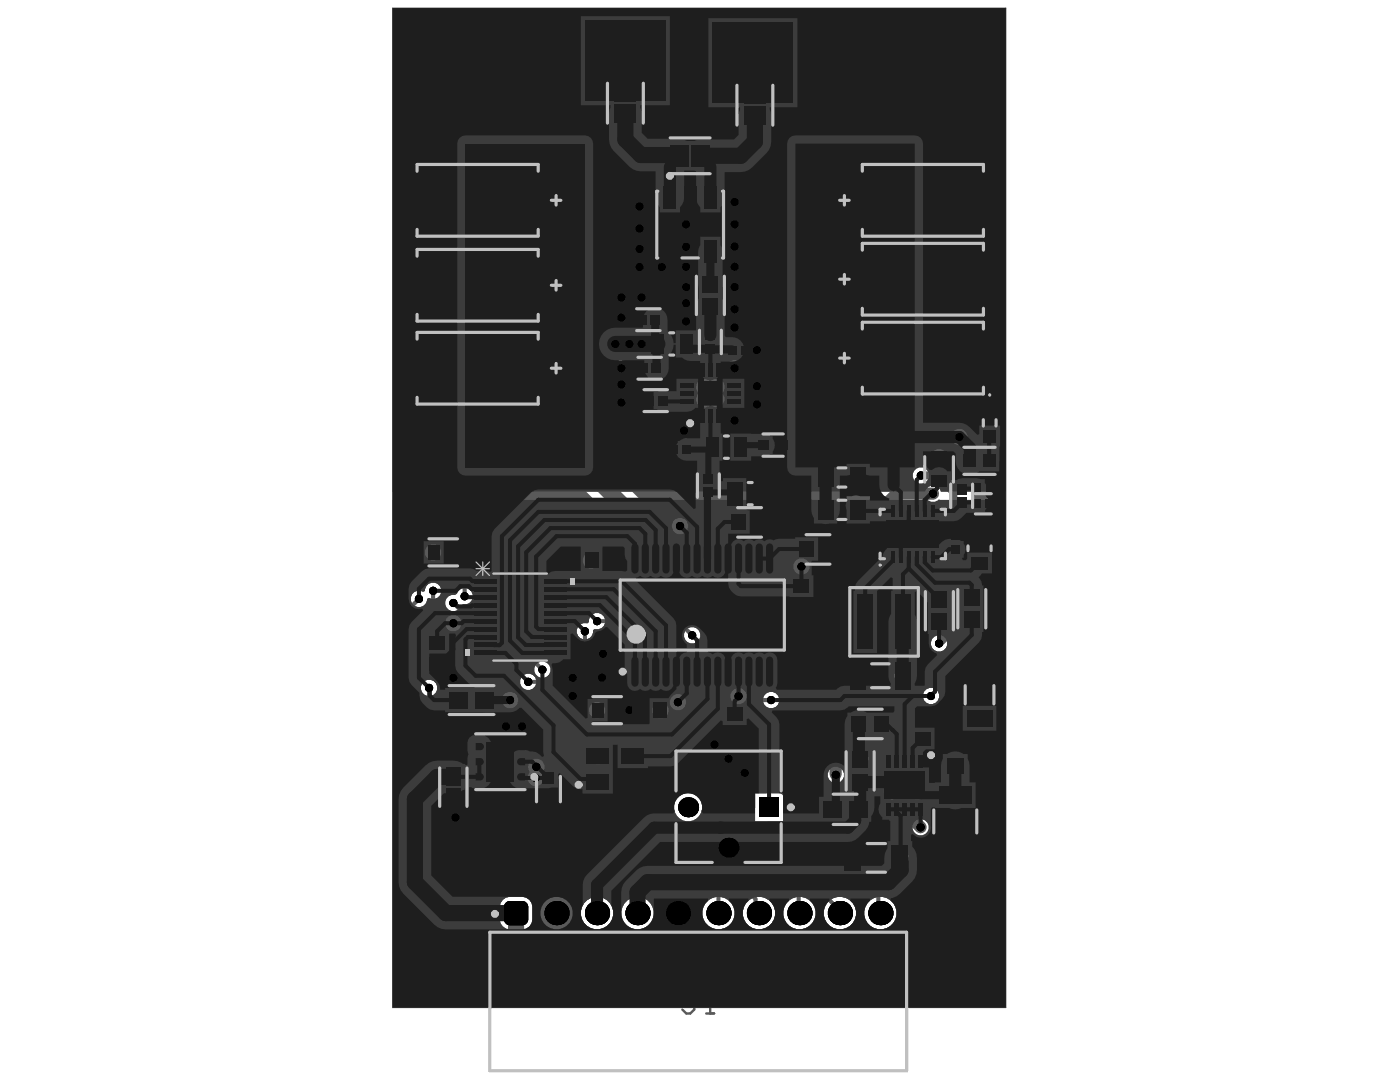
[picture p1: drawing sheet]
<svg xmlns="http://www.w3.org/2000/svg" width="279mm" height="216mm" viewBox="0 0 279 216" stroke-linecap="round" stroke-linejoin="round" font-family="sans-serif">
<path d="M120.2 151.5v.6l1.3 1.3M121.5 153.4v1.9M122.8 151.5v.6l-1.3 1.3M124.1 155.3h1.2M124.7 151.5v3.8" fill="none" stroke="#5a5a5a" stroke-width=".38"/>
<circle cx="124.7" cy="151.5" r=".19" fill="#5a5a5a"/>
<path d="M124.7 151.5l-.6 .6" fill="none" stroke="#5a5a5a" stroke-width=".38"/>
<path d="M137.8 197.5h1.5M138.6 197.5v3.9l-.8 .8h-.8l-.8-.8M141.7 197.5v4.7M140.9 202.2h1.6" fill="none" stroke="#5a5a5a" stroke-width=".48"/>
<circle cx="141.7" cy="197.5" r=".24" fill="#5a5a5a"/>
<path d="M141.7 197.5l-.8 .8" fill="none" stroke="#5a5a5a" stroke-width=".48"/>
<path d="M78.4 1.6h122.3v199.5h-122.3z" fill="none" stroke="#5a5a5a" stroke-width=".2"/>
<g fill="#5a5a5a">
<path d="M187.4 130.8l1.2-.3 3.2-3.1 .4 .2v8.1l-.3 .1-4.7-4.6z"/>
<path d="M169.6 111.8l10.5-10.4h6.1l1.2-.3 .4 .2v23.2l-2.1 2.2a2.71 2.71 0 0 0-.8 1.7l-.3 .2-3.1-3.2a5 5 0 0 0-5.5 0l-3.6 3.7-.7 1.1-.1 16.8 .4 1.2-.2 .4a2.56 2.56 0 0 0-1.8 .5l-.4-.2z"/>
<path d="M135.6 134.1h7.7l3.2 3.2v.2a1.64 1.64 0 0 0-.3 2.5 1.64 1.64 0 0 0 2.5-.1h.4a4.5 4.5 0 0 0 6.2 1.2l.5-.6 .1-.5 .4 .1v13.3l.1 .9 .3 .7 .5 .7-.3 .2-21.5-21.5z"/>
<path d="M118.8 126.3l.4-.3h1.9l13 13a1.62 1.62 0 0 0 0 2.3 1.62 1.62 0 0 0 2.3 0l16.7 16.6-.2 .4h-2.2v3l-.4 .2-8.3-8.3-.7-.5-.7-.1h-15.7l-1.5-1.5-.2-1.9-.4-.6-4-4v-1.2a1.68 1.68 0 0 0 2-1.7 1.68 1.68 0 0 0-2-1.6zM130.2 141.7a1.65 1.65 0 0 0 3.2 0 1.65 1.65 0 0 0-3.2 0z"/>
<path d="M78.4 1.6h122.3v157.9l-.4 .2-16.9-16.9v-7.9l.4-.2 2.2 2.2-.2 .4a1.63 1.63 0 0 0-1.6 1.6 1.63 1.63 0 0 0 1.6 1.6 1.63 1.63 0 0 0 1.6-1.6l.4-.2 4.4 4.4a3.3 3.3 0 0 0 3.2 3.5 3.3 3.3 0 0 0 3.3-3.3v-52.1l-.1-.8-.3-.8-.5-.7-4-4a3.3 3.3 0 0 0-4.7 0 3.3 3.3 0 0 0 0 4.6l3.1 3.1v3.5l-.4 .1-3.6-3.4-1.2-.4h-3.2a2.42 2.42 0 0 0-2.4 2.9l-.3 .4-2.9 .1-1.3 .7-12.1 12.1-.8 1.3-.1 42.8-.4 .1-.7-.7v-16l-.1-.9-.3-.8-.6-.6-26.9-27 .2-.3a1.63 1.63 0 0 0 2.2-1.3 1.63 1.63 0 0 0-1.8-1.9 1.63 1.63 0 0 0-1.3 2.3l-.3 .2-11.9-11.9v-19.9l3.6-3.7a1.38 1.38 0 0 0 1.2-.6 1.63 1.63 0 0 0 2.4 .1 1.63 1.63 0 0 0 0-2.3 1.63 1.63 0 0 0-2.4 .1 1.38 1.38 0 0 0-1.2-.6 3.3 3.3 0 0 0-5.1-.7l-4.1 4.1-.5 .6-.3 .8-.1 .9v22.6l.1 .8 .3 .8 .5 .7 39.9 39.8v1.9h-.4a1.97 1.97 0 0 0-2-1.7h-1.2l-7-7-.7-.5-.8-.1h-8.8l-10.8-10.7-.6-.5-.8-.1h-8.9l-.8 .1-.7 .5-2.4 2.4-.4 .6-.2 .8v8.6l-.4 .2-11-11-.7-.5-.7-.1h-2.3l-.2-.4a4.9 4.9 0 0 0 0-3.7v-1.1l3.2-3.2h18.6a1.62 1.62 0 0 0 1.6 1.6 1.62 1.62 0 0 0 1.7-1.6h.7l16.4 16.3a2.06 2.06 0 0 0 2.9 0 2.06 2.06 0 0 0 0-2.9l-17-16.9-.6-.5-.8-.1h-24.4l-.7 .1-.7 .5-4.4 4.4-.5 .7a7.4 7.4 0 0 0 .1 4.4l-.2 .4-.7 .1-.8 .6-.4-.1a2.38 2.38 0 0 0-2.1-3.1 2.06 2.06 0 0 0-2 1.8l-.8-.2-.8 .2-.6 .4-2.9 2.9-.4 .6-.1 .6h-.4zM171.5 37.4a1.64 1.64 0 0 0 .5 2.3 1.64 1.64 0 0 0 2.3-.5h.4a1.64 1.64 0 0 0 2.5 .4 1.64 1.64 0 0 0 0-2.5 1.64 1.64 0 0 0-2.5 .4h-.4a1.63 1.63 0 0 0-2.8-.1zM102 37.4a1.64 1.64 0 0 0 .5 2.3 1.64 1.64 0 0 0 2.3-.5h.4a1.64 1.64 0 0 0 2.5 .4 1.64 1.64 0 0 0 0-2.5 1.64 1.64 0 0 0-2.5 .4h-.4a1.63 1.63 0 0 0-2.8-.1zM171.5 41.1a1.64 1.64 0 0 0 .5 2.3 1.64 1.64 0 0 0 2.3-.6h.4a1.64 1.64 0 0 0 2.5 .4 1.64 1.64 0 0 0 0-2.5 1.64 1.64 0 0 0-2.5 .5h-.4a1.63 1.63 0 0 0-2.8-.1zM102 41.1a1.64 1.64 0 0 0 .5 2.3 1.64 1.64 0 0 0 2.3-.6h.4a1.64 1.64 0 0 0 2.5 .4 1.64 1.64 0 0 0 0-2.5 1.64 1.64 0 0 0-2.5 .5h-.4a1.63 1.63 0 0 0-2.8-.1zM171.1 52.8a1.64 1.64 0 0 0 .5 2.3 1.64 1.64 0 0 0 2.3-.6h.4a1.64 1.64 0 0 0 2.5 .5 1.64 1.64 0 0 0 0-2.6 1.64 1.64 0 0 0-2.5 .5h-.4a1.63 1.63 0 0 0-2.8-.1zM102 54a1.64 1.64 0 0 0 .5 2.3 1.64 1.64 0 0 0 2.3-.6h.4a1.64 1.64 0 0 0 2.5 .5 1.64 1.64 0 0 0 0-2.6 1.64 1.64 0 0 0-2.5 .5h-.4a1.63 1.63 0 0 0-2.8-.1zM171.1 56.4a1.64 1.64 0 0 0 .5 2.3 1.64 1.64 0 0 0 2.3-.6h.4a1.64 1.64 0 0 0 2.5 .5 1.64 1.64 0 0 0 0-2.5 1.64 1.64 0 0 0-2.5 .4h-.4a1.63 1.63 0 0 0-2.8-.1zM102 57.6a1.64 1.64 0 0 0 .5 2.3 1.64 1.64 0 0 0 2.3-.6h.4a1.64 1.64 0 0 0 2.5 .5 1.64 1.64 0 0 0 0-2.5 1.64 1.64 0 0 0-2.5 .4h-.4a1.63 1.63 0 0 0-2.8-.1zM171.5 68.5a1.64 1.64 0 0 0 .5 2.3 1.64 1.64 0 0 0 2.3-.6h.4a1.64 1.64 0 0 0 2.5 .5 1.64 1.64 0 0 0 0-2.5 1.64 1.64 0 0 0-2.5 .4h-.4a1.63 1.63 0 0 0-2.8-.1zM102 70.9a1.64 1.64 0 0 0 .5 2.4 1.64 1.64 0 0 0 2.3-.6h.4a1.64 1.64 0 0 0 2.5 .4 1.64 1.64 0 0 0 0-2.5 1.64 1.64 0 0 0-2.5 .5h-.4a1.63 1.63 0 0 0-2.8-.2zM102 74.6a1.64 1.64 0 0 0 .5 2.3 1.64 1.64 0 0 0 2.3-.6h.4a1.64 1.64 0 0 0 2.5 .5 1.64 1.64 0 0 0 0-2.6 1.64 1.64 0 0 0-2.5 .5h-.4a1.63 1.63 0 0 0-2.8-.1zM84.8 110.2a1.65 1.65 0 0 0 3.3 0 1.65 1.65 0 0 0-3.3 0zM158.3 113a1.65 1.65 0 0 0 3.3 0 1.65 1.65 0 0 0-3.3 0z"/>
<path d="M88.5 121.7l.4-.1 .9 .9-.1 .4a1.64 1.64 0 0 0-.2 2.8 1.64 1.64 0 0 0 2.6-1.1l.3-.2h3.7l9.2 9.2-.1 .4a2.04 2.04 0 0 0-1.8 2.2 2.04 2.04 0 0 0 2 1.9h6a2.89 2.89 0 0 0 2.5-2.5v-11.6l1.3-1.2h1.8l.2 .3v.5l-.5 .3a2.06 2.06 0 0 0-2 2.1v19.5l.1 .7 .5 .7 2.8 2.9a1.6 1.6 0 0 0-.3 1.8 1.6 1.6 0 0 0 1.6 .9l.5 .9 1.6 1.6-.2 .4h-12.8v-.5l-.4-.7a1.63 1.63 0 0 0 .1-2.3 1.63 1.63 0 0 0-2.2-.1 1.63 1.63 0 0 0-.2 2.3l-.5 .8v.5h-7.9l-9.7-9.7v-8.4a2.04 2.04 0 0 0-2.1-2.1l-.3-.2v-8.6l2.6-2.6 .4-.7zM100.1 139.7a1.65 1.65 0 0 0 3.3 0 1.65 1.65 0 0 0-3.3 0z"/>
<path d="M78.4 148.8h.4l.1 .6 .4 .6 16.2 16.2 .6 .4 .8 .2h32.3l12.1 12.1v.8a3.2 3.2 0 0 0-.3 4.7 3.2 3.2 0 0 0 4.8 0 3.2 3.2 0 0 0-.4-4.7l-.1-2.3 .4-.2 3 3v.3a3.2 3.2 0 0 0 1.2 4.5 3.2 3.2 0 0 0 4.5-1.3 3.2 3.2 0 0 0-1.6-4.4l-.1-.7-.5-.7-13.8-13.8 .1-.5a2.67 2.67 0 0 0 1.6-1.9l.4-.2 16.8 16.8v1.6a3.3 3.3 0 0 0 .6 5.1 3.3 3.3 0 0 0 4.8-2 2.04 2.04 0 0 0 .5-2.3l.3-.2 1 1a3.2 3.2 0 0 0 2.6 3.9 3.2 3.2 0 0 0 3.7-2.8 3.2 3.2 0 0 0-3-3.6l-14.7-14.7 .2-.4h3v-2.2l.4-.2 16.5 16.6v2a3.2 3.2 0 0 0 .5 4.7 3.2 3.2 0 0 0 4.7-.8 3.2 3.2 0 0 0-1-4.6v-2.2l-.2-.8-.4-.6-2-2 .3-.3 .6 .5a7.9 7.9 0 0 0 5.7 0 3.3 3.3 0 0 0 1.5-3.7 3.3 3.3 0 0 0-3.2-2.4h-1l-2.1-2 .2-.4 3.4 .1 1.5 1.5a2.85 2.85 0 0 0 4 0 2.85 2.85 0 0 0 0-4l-2.9-2.9-1.4-.3h-3l-.1-.4a1.59 1.59 0 0 0 1.3-1.8l1.3-1.3h.5l.3 .5a1.66 1.66 0 0 0 .3 2.2 1.66 1.66 0 0 0 2.2-.1 1.66 1.66 0 0 0 .1-2.3 1.63 1.63 0 0 0-.3-2.1 1.63 1.63 0 0 0-2.2 0l-.4-.1v-2.7l-.4-1.2-4.5-4.7v-1.4l.4-.1 .4 1.4 .5 .6 17.3 17.2v19.6l-8 7.9h-75.3l-5.5-5.5v-2.2a5.1 5.1 0 0 0-.6-3.9 5.1 5.1 0 0 0-5.4 0 5.1 5.1 0 0 0-.6 3.9v3.5l.1 .9 .4 .8 .5 .6 7.5 7.5 .6 .5 .8 .3 .9 .2h77.9l.9-.2 .8-.3 .6-.5 9.6-9.6 .4 .2v13.8h-122.3zM124 182.2a3.3 3.3 0 0 0 6.5 0 3.3 3.3 0 0 0-6.5 0zM115.9 182.2a3.3 3.3 0 0 0 6.5 0 3.3 3.3 0 0 0-6.5 0zM107.8 182.2a3.3 3.3 0 0 0 6.5 0 3.3 3.3 0 0 0-6.5 0z"/>
</g>
<path d="M183.8 94.9h3.2l3.2 3.2v27.5l-2.8 2.8M195.5 143.3v-.4l-15.8-15.7h-2l-3.6 3.6v16.2l4.8 4.8v3.2l-.8 .8" fill="none" stroke="#5a5a5a" stroke-width="1.6"/>
<path d="M122.8 68.6l-4.1 4.1v22.6l40.8 40.8v17.3l17.8 17.8h2.4M191.5 87.2l4 4v52.1M180.2 134.8v9.3l18.1 18.2v22.2l-9.9 9.9h-77.9l-7.5-7.5v-4.7" fill="none" stroke="#5a5a5a" stroke-width="3.2"/>
<path d="M186.2 98.5h-7.3l-12.1 12.2v43.8M171.7 151.4v6.1l5.2 5.2h4.5l2.3 2.4" fill="none" stroke="#5a5a5a" stroke-width="2.4"/>
<path d="M83.6 119.5l-2.8 2.8v26.3l16.1 16.1h33.2l13.3 13.3v4.2M86.4 117.9v4.4l-3.2 3.3v21.8l13.7 13.7h35.6l18.3 18.3v2.1l.7 .7M92.7 119v-1.7l-.3-.3v-2.8l4.4-4.4h24.4l16.9 17M85.6 137.3v9.3l10.9 10.9h42.8l20.1 20v2.8l1.2 1.2h.7M90.5 120.3l2 2h4.5l11.2 11.3M105.4 136.1h6l.5-.5v-12.5l2.4-2.4h8.9l11.3 11.3h9.7l7.7 7.7h2M116.7 126v19.5l4.6 4.5v1.9l2.7 2.7h16.6l27.5 27.6M119.2 123.9h2.8l34.7 34.7M155.9 157.9h.1M156.7 158.6h.1M156.7 158.6l18.6 18.6v4.9" fill="none" stroke="#5a5a5a" stroke-width=".81"/>
<g fill="#000">
<path d="M100.8 180.3l.6-.5h.4v1.2h-1.2zM100.6 183.4h1.2v1.2a1.21 1.21 0 0 1-1.2-1.2zM104.2 179.8a1.21 1.21 0 0 1 1.2 1.2h-1.2zM104.2 183.4h1.2a1.21 1.21 0 0 1-1.2 1.2z"/>
<circle cx="84" cy="38.4" r=".81"/>
<circle cx="87.2" cy="38.4" r=".81"/>
<circle cx="103.4" cy="38.4" r=".81"/>
<circle cx="106.6" cy="38.4" r=".81"/>
<circle cx="172.9" cy="38.4" r=".81"/>
<circle cx="176.1" cy="38.4" r=".81"/>
<circle cx="192.3" cy="38.4" r=".81"/>
<circle cx="195.5" cy="38.4" r=".81"/>
<circle cx="84" cy="55.3" r=".81"/>
<circle cx="84" cy="42" r=".81"/>
<circle cx="84" cy="58.9" r=".81"/>
<circle cx="87.2" cy="55.3" r=".81"/>
<circle cx="87.2" cy="42" r=".81"/>
<circle cx="87.2" cy="58.9" r=".81"/>
<circle cx="103.4" cy="58.5" r=".81"/>
<circle cx="103.4" cy="42" r=".81"/>
<circle cx="103.4" cy="54.9" r=".81"/>
<circle cx="106.6" cy="58.5" r=".81"/>
<circle cx="106.6" cy="42" r=".81"/>
<circle cx="106.6" cy="54.9" r=".81"/>
<circle cx="124" cy="59.3" r=".81"/>
<circle cx="127.6" cy="53.3" r=".81"/>
<circle cx="127.6" cy="45.6" r=".81"/>
<circle cx="127.6" cy="41.2" r=".81"/>
<circle cx="127.6" cy="49.7" r=".81"/>
<circle cx="128" cy="59.3" r=".81"/>
<circle cx="132.1" cy="53.3" r=".81"/>
<circle cx="136.9" cy="49.3" r=".81"/>
<circle cx="136.9" cy="57.3" r=".81"/>
<circle cx="136.9" cy="44.8" r=".81"/>
<circle cx="136.9" cy="53.2" r=".81"/>
<circle cx="146.6" cy="57.3" r=".81"/>
<circle cx="146.6" cy="49.2" r=".81"/>
<circle cx="146.6" cy="44.8" r=".81"/>
<circle cx="146.6" cy="53.2" r=".81"/>
<circle cx="146.6" cy="40.3" r=".81"/>
<circle cx="172.5" cy="53.7" r=".81"/>
<circle cx="172.5" cy="57.3" r=".81"/>
<circle cx="172.9" cy="42" r=".81"/>
<circle cx="175.7" cy="53.7" r=".81"/>
<circle cx="175.7" cy="57.3" r=".81"/>
<circle cx="176.1" cy="42" r=".81"/>
<circle cx="192.3" cy="54.1" r=".81"/>
<circle cx="192.3" cy="57.7" r=".81"/>
<circle cx="192.3" cy="42" r=".81"/>
<circle cx="195.5" cy="54.1" r=".81"/>
<circle cx="195.5" cy="57.7" r=".81"/>
<circle cx="195.5" cy="42" r=".81"/>
<circle cx="84" cy="75.5" r=".81"/>
<circle cx="84" cy="71.9" r=".81"/>
<circle cx="87.2" cy="75.5" r=".81"/>
<circle cx="87.2" cy="71.9" r=".81"/>
<circle cx="103.4" cy="75.5" r=".81"/>
<circle cx="103.4" cy="71.9" r=".81"/>
<circle cx="106.6" cy="75.5" r=".81"/>
<circle cx="106.6" cy="71.9" r=".81"/>
<circle cx="122.8" cy="68.6" r=".81"/>
<circle cx="124" cy="73.5" r=".81"/>
<circle cx="124" cy="76.7" r=".81"/>
<circle cx="124" cy="63.4" r=".81"/>
<circle cx="125.6" cy="68.6" r=".81"/>
<circle cx="128" cy="68.6" r=".81"/>
<circle cx="136.9" cy="64.1" r=".81"/>
<circle cx="136.9" cy="60.5" r=".81"/>
<circle cx="140.6" cy="79.7" r=".81"/>
<circle cx="140.6" cy="77.3" r=".81"/>
<circle cx="143" cy="79.6" r=".81"/>
<circle cx="143" cy="77.2" r=".81"/>
<circle cx="146.6" cy="61.7" r=".81"/>
<circle cx="146.6" cy="65.3" r=".81"/>
<circle cx="146.6" cy="73.5" r=".81"/>
<circle cx="151.1" cy="69.8" r=".81"/>
<circle cx="151.1" cy="77.1" r=".81"/>
<circle cx="172.9" cy="69.4" r=".81"/>
<circle cx="176.1" cy="69.4" r=".81"/>
<circle cx="192.3" cy="73.1" r=".81"/>
<circle cx="192.3" cy="69.4" r=".81"/>
<circle cx="195.5" cy="73.1" r=".81"/>
<circle cx="195.5" cy="69.4" r=".81"/>
<circle cx="124" cy="80.3" r=".81"/>
<circle cx="136.5" cy="85.9" r=".81"/>
<circle cx="146.6" cy="83.9" r=".81"/>
<circle cx="151.1" cy="80.7" r=".81"/>
<circle cx="152.8" cy="98.5" r=".81"/>
<circle cx="183.8" cy="94.9" r=".81"/>
<circle cx="186.2" cy="98.5" r=".81"/>
<circle cx="187.4" cy="91.2" r=".81"/>
<circle cx="191.5" cy="87.2" r=".81"/>
<circle cx="83.6" cy="119.5" r=".81"/>
<circle cx="86.4" cy="110.2" r=".81"/>
<circle cx="86.4" cy="117.9" r=".81"/>
<circle cx="92.7" cy="119" r=".81"/>
<circle cx="113.8" cy="111.8" r=".81"/>
<circle cx="117.9" cy="111.8" r=".81"/>
<circle cx="135.7" cy="105" r=".81"/>
<circle cx="152" cy="104.4" r=".81"/>
<circle cx="159.9" cy="113" r=".81"/>
<circle cx="179" cy="105" r=".8"/>
<circle cx="179" cy="108.1" r=".8"/>
<circle cx="182.2" cy="105" r=".8"/>
<circle cx="182.2" cy="108.1" r=".8"/>
<circle cx="185.3" cy="105" r=".8"/>
<circle cx="185.3" cy="108.1" r=".8"/>
<circle cx="85.6" cy="137.3" r=".81"/>
<circle cx="87.2" cy="132.5" r=".81"/>
<circle cx="90.5" cy="124.4" r=".81"/>
<circle cx="90.5" cy="135.2" r=".81"/>
<circle cx="90.5" cy="120.3" r=".81"/>
<circle cx="101.8" cy="139.7" r=".81"/>
<circle cx="105.4" cy="136.1" r=".81"/>
<circle cx="108.2" cy="133.6" r=".81"/>
<circle cx="114.3" cy="135.2" r=".81"/>
<circle cx="114.3" cy="138.9" r=".81"/>
<circle cx="116.7" cy="126" r=".81"/>
<circle cx="119.2" cy="123.9" r=".81"/>
<circle cx="120.1" cy="135.2" r=".81"/>
<circle cx="120.3" cy="130.5" r=".81"/>
<circle cx="138.1" cy="126.8" r=".81"/>
<circle cx="147.4" cy="138.9" r=".81"/>
<circle cx="153.9" cy="139.7" r=".81"/>
<circle cx="180.2" cy="134.8" r=".81"/>
<circle cx="185.8" cy="138.9" r=".81"/>
<circle cx="187.4" cy="128.4" r=".81"/>
<circle cx="98.6" cy="149.8" r=".81"/>
<circle cx="98.6" cy="154.6" r=".81"/>
<circle cx="98.6" cy="152.2" r=".81"/>
<circle cx="101" cy="144.9" r=".81"/>
<circle cx="101" cy="149.8" r=".81"/>
<circle cx="101" cy="154.6" r=".81"/>
<circle cx="101" cy="152.2" r=".81"/>
<circle cx="104.2" cy="144.9" r=".81"/>
<circle cx="106.9" cy="155.2" r=".81"/>
<circle cx="107" cy="153" r=".81"/>
<circle cx="119.2" cy="141.7" r=".81"/>
<circle cx="119.3" cy="150.9" r=".81"/>
<circle cx="125.6" cy="141.7" r=".81"/>
<circle cx="131.8" cy="141.7" r=".81"/>
<circle cx="135.3" cy="140.1" r=".81"/>
<circle cx="142.6" cy="148.6" r=".81"/>
<circle cx="145.4" cy="151.4" r=".81"/>
<circle cx="148.6" cy="154.2" r=".81"/>
<circle cx="166.8" cy="154.6" r=".81"/>
<circle cx="171.7" cy="151.4" r=".81"/>
<circle cx="178" cy="157.9" r=".81"/>
<circle cx="178.1" cy="155.8" r=".81"/>
<circle cx="182.9" cy="155.8" r=".81"/>
<circle cx="183" cy="157.9" r=".81"/>
<circle cx="195.5" cy="143.3" r=".81"/>
<circle cx="90.9" cy="163.1" r=".81"/>
<circle cx="137.3" cy="161.1" r="1.99"/>
<circle cx="145.4" cy="169.2" r="1.99"/>
<circle cx="179.7" cy="171.2" r=".81"/>
<circle cx="183.7" cy="165.1" r=".81"/>
<circle cx="111.1" cy="182.2" r="2.42"/>
<circle cx="119.2" cy="182.2" r="2.42"/>
<circle cx="127.2" cy="182.2" r="2.42"/>
<circle cx="135.3" cy="182.2" r="2.42"/>
<circle cx="143.4" cy="182.2" r="2.42"/>
<circle cx="151.5" cy="182.2" r="2.42"/>
<circle cx="159.5" cy="182.2" r="2.42"/>
<circle cx="167.6" cy="182.2" r="2.42"/>
<circle cx="175.7" cy="182.2" r="2.42"/>
</g>
<g fill="#000">
<path d="M151.5 159.1h4v4h-4z" fill-rule="evenodd"/>
<path d="M100.6 181l1.2-1.2h2.4l1.2 1.2v2.4l-1.2 1.2h-2.4l-1.2-1.2z" fill-rule="evenodd"/>
</g>
<g fill="#5a5a5a">
<path d="M78.4 102.9h72.2l.2 .5a1.63 1.63 0 0 0 .1 2.2 1.63 1.63 0 0 0 2.2 0 1.63 1.63 0 0 0 .1-2.2l.2-.5h47.3v98.2h-122.3zM177.6 104.1a1.61 1.61 0 0 0 .5 2.3v.4a1.62 1.62 0 0 0-.3 2.5 1.62 1.62 0 0 0 2.6-.3h.4a1.61 1.61 0 0 0 2.7 0h.5a1.62 1.62 0 0 0 2.5 .3 1.62 1.62 0 0 0-.3-2.5v-.4a1.62 1.62 0 0 0 .3-2.6 1.62 1.62 0 0 0-2.5 .3h-.5a1.61 1.61 0 0 0-2.7 0h-.4a1.62 1.62 0 0 0-2.8 0zM112.1 111.8a1.65 1.65 0 0 0 3.3 0 1.65 1.65 0 0 0-3.3 0zM82.2 118.6a1.67 1.67 0 0 0 1 2.5 1.67 1.67 0 0 0 2.1-1.7l.3-.1a1.66 1.66 0 0 0 2.4-1 1.66 1.66 0 0 0-1.4-2.1 1.66 1.66 0 0 0-1.9 1.7l-.3 .2a1.61 1.61 0 0 0-2.2 .5zM89.1 119.4a1.64 1.64 0 0 0 .6 2.4 1.64 1.64 0 0 0 2.3-1l.4-.2a1.64 1.64 0 0 0 1.9-1.2 1.64 1.64 0 0 0-1.1-2 1.64 1.64 0 0 0-2 1.1l-.4 .2h-.6l-.6 .3zM115.4 125a1.64 1.64 0 0 0 .9 2.6 1.64 1.64 0 0 0 2-1.8l.3-.3a1.64 1.64 0 0 0 2.2-1.2 1.64 1.64 0 0 0-1.5-2 1.64 1.64 0 0 0-1.8 1.8l-.3 .3a1.58 1.58 0 0 0-1.8 .6zM136.5 126.8a1.65 1.65 0 0 0 3.3 0 1.65 1.65 0 0 0-3.3 0zM185.8 128.4a1.65 1.65 0 0 0 3.3 0 1.65 1.65 0 0 0-3.3 0zM118.7 130.5a1.65 1.65 0 0 0 3.3 0 1.65 1.65 0 0 0-3.3 0zM85.5 132.5a1.65 1.65 0 0 0 3.3 0 1.65 1.65 0 0 0-3.3 0zM106.6 133.6a1.65 1.65 0 0 0 3.3 0 1.65 1.65 0 0 0-3.3 0zM178.5 134.8a1.65 1.65 0 0 0 3.3 0 1.65 1.65 0 0 0-3.3 0zM118.5 135.2a1.65 1.65 0 0 0 3.3 0 1.65 1.65 0 0 0-3.3 0zM112.7 135.2a1.65 1.65 0 0 0 3.3 0 1.65 1.65 0 0 0-3.3 0zM88.8 135.2a1.65 1.65 0 0 0 3.3 0 1.65 1.65 0 0 0-3.3 0zM103.8 136.1a1.65 1.65 0 0 0 3.3 0 1.65 1.65 0 0 0-3.3 0zM84 137.3a1.65 1.65 0 0 0 3.3 0 1.65 1.65 0 0 0-3.3 0zM184.1 138.9a1.65 1.65 0 0 0 3.3 0 1.65 1.65 0 0 0-3.3 0zM112.7 138.9a1.65 1.65 0 0 0 3.3 0 1.65 1.65 0 0 0-3.3 0zM152.2 139.7a1.65 1.65 0 0 0 3.3 0 1.65 1.65 0 0 0-3.3 0zM124 141.7a1.65 1.65 0 0 0 3.3 0 1.65 1.65 0 0 0-3.3 0zM99.6 144a1.64 1.64 0 0 0 .5 2.3 1.64 1.64 0 0 0 2.3-.6h.4a1.64 1.64 0 0 0 2.5 .5 1.64 1.64 0 0 0 0-2.5 1.64 1.64 0 0 0-2.5 .4h-.4a1.63 1.63 0 0 0-2.8-.1zM193.8 143.3a1.65 1.65 0 0 0 3.3 0 1.65 1.65 0 0 0-3.3 0zM97.2 148.9a1.59 1.59 0 0 0 .3 2.1 1.56 1.56 0 0 0 0 2.4 1.62 1.62 0 0 0-.1 2.4 1.62 1.62 0 0 0 2.4-.1 1.62 1.62 0 0 0 2.3 .1 1.62 1.62 0 0 0-.1-2.4 1.56 1.56 0 0 0 0-2.4 1.62 1.62 0 0 0 .1-2.4 1.62 1.62 0 0 0-2.3 .1 1.6 1.6 0 0 0-2.6 .2zM140.9 148.6a1.65 1.65 0 0 0 3.3 0 1.65 1.65 0 0 0-3.3 0zM170 151.4a1.65 1.65 0 0 0 3.3 0 1.65 1.65 0 0 0-3.3 0zM143.8 151.4a1.65 1.65 0 0 0 3.3 0 1.65 1.65 0 0 0-3.3 0zM147 154.2a1.65 1.65 0 0 0 3.3 0 1.65 1.65 0 0 0-3.3 0zM165.2 154.6a1.65 1.65 0 0 0 3.3 0 1.65 1.65 0 0 0-3.3 0zM181.5 154.9a1.89 1.89 0 0 0 .1 2 1.67 1.67 0 0 0 .4 2.2 1.67 1.67 0 0 0 2.2-.1 1.67 1.67 0 0 0 .1-2.3 1.65 1.65 0 0 0-.5-2.3 1.65 1.65 0 0 0-2.3 .5zM176.8 154.9a1.61 1.61 0 0 0 0 1.9 1.64 1.64 0 0 0 .1 2.2 1.64 1.64 0 0 0 2.2 .1 1.64 1.64 0 0 0 .2-2.2 1.63 1.63 0 0 0-.2-2.4 1.63 1.63 0 0 0-2.3 .4zM150.7 158.3v5.6h5.6v-5.6zM134.5 161.1a2.82 2.82 0 0 0 5.6 0 2.82 2.82 0 0 0-5.6 0zM89.2 163.1a1.65 1.65 0 0 0 3.3 0 1.65 1.65 0 0 0-3.3 0zM182.1 165.1a1.65 1.65 0 0 0 3.3 0 1.65 1.65 0 0 0-3.3 0zM142.6 169.2a2.82 2.82 0 0 0 5.6 0 2.82 2.82 0 0 0-5.6 0zM178.1 171.2a1.65 1.65 0 0 0 3.3 0 1.65 1.65 0 0 0-3.3 0zM172.4 182.2a3.3 3.3 0 0 0 6.6 0 3.3 3.3 0 0 0-6.6 0zM164.4 182.2a3.3 3.3 0 0 0 6.5 0 3.3 3.3 0 0 0-6.5 0zM156.3 182.2a3.3 3.3 0 0 0 6.5 0 3.3 3.3 0 0 0-6.5 0zM148.2 182.2a3.3 3.3 0 0 0 6.5 0 3.3 3.3 0 0 0-6.5 0zM140.1 182.2a3.3 3.3 0 0 0 6.5 0 3.3 3.3 0 0 0-6.5 0zM132.1 182.2a3.3 3.3 0 0 0 6.5 0 3.3 3.3 0 0 0-6.5 0zM124 182.2a3.3 3.3 0 0 0 6.5 0 3.3 3.3 0 0 0-6.5 0zM115.9 182.2a3.3 3.3 0 0 0 6.5 0 3.3 3.3 0 0 0-6.5 0zM100.3 179.5a5.1 5.1 0 0 0 0 5.4l.7 .4 .8 .2h2.4a2.05 2.05 0 0 0 2.1-2.1v-2.4a2.06 2.06 0 0 0-2.1-2.1h-2.4l-.8 .2z"/>
<path d="M78.4 1.6h122.3v96.5h-12.9a1.63 1.63 0 0 0-1.6-1.2 1.63 1.63 0 0 0-1.6 1.2h-30.2a1.63 1.63 0 0 0-1.6-1.2 1.63 1.63 0 0 0-1.6 1.2h-72.8zM190.9 37.4a1.64 1.64 0 0 0 .5 2.3 1.64 1.64 0 0 0 2.3-.5h.4a1.64 1.64 0 0 0 2.5 .4 1.64 1.64 0 0 0 0-2.5 1.64 1.64 0 0 0-2.5 .4h-.4a1.63 1.63 0 0 0-2.8-.1zM82.6 37.4a1.64 1.64 0 0 0 .5 2.3 1.64 1.64 0 0 0 2.3-.5h.4a1.64 1.64 0 0 0 2.5 .4 1.64 1.64 0 0 0 0-2.5 1.64 1.64 0 0 0-2.5 .4h-.4a1.63 1.63 0 0 0-2.8-.1zM190.9 41.1a1.64 1.64 0 0 0 .5 2.3 1.64 1.64 0 0 0 2.3-.6h.4a1.64 1.64 0 0 0 2.5 .4 1.64 1.64 0 0 0 0-2.5 1.64 1.64 0 0 0-2.5 .5h-.4a1.63 1.63 0 0 0-2.8-.1zM82.6 41.1a1.64 1.64 0 0 0 .5 2.3 1.64 1.64 0 0 0 2.3-.6h.4a1.64 1.64 0 0 0 2.5 .4 1.64 1.64 0 0 0 0-2.5 1.64 1.64 0 0 0-2.5 .5h-.4a1.63 1.63 0 0 0-2.8-.1zM145 40.3a1.65 1.65 0 0 0 3.3 0 1.65 1.65 0 0 0-3.3 0zM126 41.2a1.65 1.65 0 0 0 3.3 0 1.65 1.65 0 0 0-3.3 0zM145 44.8a1.65 1.65 0 0 0 3.3 0 1.65 1.65 0 0 0-3.3 0zM135.3 44.8a1.65 1.65 0 0 0 3.3 0 1.65 1.65 0 0 0-3.3 0zM126 45.6a1.65 1.65 0 0 0 3.3 0 1.65 1.65 0 0 0-3.3 0zM145 49.2a1.65 1.65 0 0 0 3.3 0 1.65 1.65 0 0 0-3.3 0zM135.3 49.3a1.65 1.65 0 0 0 3.3 0 1.65 1.65 0 0 0-3.3 0zM126 49.7a1.65 1.65 0 0 0 3.3 0 1.65 1.65 0 0 0-3.3 0zM190.9 53.2a1.64 1.64 0 0 0 .5 2.3 1.64 1.64 0 0 0 2.3-.6h.4a1.64 1.64 0 0 0 2.5 .5 1.64 1.64 0 0 0 0-2.6 1.64 1.64 0 0 0-2.5 .5h-.4a1.63 1.63 0 0 0-2.8-.1zM82.6 54.4a1.64 1.64 0 0 0 .5 2.3 1.64 1.64 0 0 0 2.3-.6h.4a1.64 1.64 0 0 0 2.5 .5 1.64 1.64 0 0 0 0-2.5 1.64 1.64 0 0 0-2.5 .4h-.4a1.63 1.63 0 0 0-2.8-.1zM145 53.2a1.65 1.65 0 0 0 3.3 0 1.65 1.65 0 0 0-3.3 0zM135.3 53.2a1.65 1.65 0 0 0 3.3 0 1.65 1.65 0 0 0-3.3 0zM130.4 53.3a1.65 1.65 0 0 0 3.3 0 1.65 1.65 0 0 0-3.3 0zM126 53.3a1.65 1.65 0 0 0 3.3 0 1.65 1.65 0 0 0-3.3 0zM190.9 56.8a1.64 1.64 0 0 0 .5 2.3 1.64 1.64 0 0 0 2.3-.6h.4a1.64 1.64 0 0 0 2.5 .5 1.64 1.64 0 0 0 0-2.5 1.64 1.64 0 0 0-2.5 .4h-.4a1.63 1.63 0 0 0-2.8-.1zM82.6 58a1.64 1.64 0 0 0 .5 2.3 1.64 1.64 0 0 0 2.3-.5h.4a1.64 1.64 0 0 0 2.5 .4 1.64 1.64 0 0 0 0-2.5 1.64 1.64 0 0 0-2.5 .4h-.4a1.63 1.63 0 0 0-2.8-.1zM145 57.3a1.65 1.65 0 0 0 3.3 0 1.65 1.65 0 0 0-3.3 0zM126.4 59.3a1.65 1.65 0 0 0 3.3 0 1.65 1.65 0 0 0-3.3 0zM122.4 59.3a1.65 1.65 0 0 0 3.2 0 1.65 1.65 0 0 0-3.2 0zM135.6 56.4a1.62 1.62 0 0 0 .5 2.3v.4a1.64 1.64 0 0 0-.4 2.5 1.64 1.64 0 0 0 2.5 0 1.64 1.64 0 0 0-.5-2.5v-.4a1.64 1.64 0 0 0 .4-2.6 1.64 1.64 0 0 0-2.5 .3zM145 61.7a1.65 1.65 0 0 0 3.3 0 1.65 1.65 0 0 0-3.3 0zM122.4 63.4a1.65 1.65 0 0 0 3.2 0 1.65 1.65 0 0 0-3.2 0zM135.3 64.1a1.65 1.65 0 0 0 3.3 0 1.65 1.65 0 0 0-3.3 0zM145 65.3a1.65 1.65 0 0 0 3.3 0 1.65 1.65 0 0 0-3.3 0zM121.4 67.7a1.67 1.67 0 0 0 .5 2.3 1.67 1.67 0 0 0 2.3-.4 1.69 1.69 0 0 0 2.6 .1 1.63 1.63 0 0 0 2.4 .1 1.63 1.63 0 0 0 0-2.3 1.63 1.63 0 0 0-2.4 .1 1.69 1.69 0 0 0-2.6 .1 1.72 1.72 0 0 0-2.8 0zM190.9 68.5a1.64 1.64 0 0 0 .5 2.3 1.64 1.64 0 0 0 2.3-.6h.4a1.64 1.64 0 0 0 2.5 .5 1.64 1.64 0 0 0 0-2.5 1.64 1.64 0 0 0-2.5 .4h-.4a1.63 1.63 0 0 0-2.8-.1zM82.6 70.9a1.64 1.64 0 0 0 .5 2.4 1.64 1.64 0 0 0 2.3-.6h.4a1.64 1.64 0 0 0 2.5 .4 1.64 1.64 0 0 0 0-2.5 1.64 1.64 0 0 0-2.5 .5h-.4a1.63 1.63 0 0 0-2.8-.2zM149.4 69.8a1.65 1.65 0 0 0 3.3 0 1.65 1.65 0 0 0-3.3 0zM190.9 72.2a1.64 1.64 0 0 0 .5 2.3 1.64 1.64 0 0 0 2.3-.6h.4a1.64 1.64 0 0 0 2.5 .4 1.64 1.64 0 0 0 0-2.5 1.64 1.64 0 0 0-2.5 .5h-.4a1.63 1.63 0 0 0-2.8-.1zM82.6 74.6a1.64 1.64 0 0 0 .5 2.3 1.64 1.64 0 0 0 2.3-.6h.4a1.64 1.64 0 0 0 2.5 .5 1.64 1.64 0 0 0 0-2.6 1.64 1.64 0 0 0-2.5 .5h-.4a1.63 1.63 0 0 0-2.8-.1zM145 73.5a1.65 1.65 0 0 0 3.3 0 1.65 1.65 0 0 0-3.3 0zM139.2 76.3a1.59 1.59 0 0 0 .3 2.2 1.62 1.62 0 0 0-.1 2.4 1.62 1.62 0 0 0 2.4-.2 1.62 1.62 0 0 0 2.3 .1 1.62 1.62 0 0 0 0-2.4 1.62 1.62 0 0 0 .1-2.3 1.62 1.62 0 0 0-2.4 .1 1.6 1.6 0 0 0-2.6 .1zM122.6 72.6a1.62 1.62 0 0 0 .6 2.3v.4a1.64 1.64 0 0 0-.5 2.5 1.64 1.64 0 0 0 2.6 0 1.64 1.64 0 0 0-.5-2.5v-.4a1.64 1.64 0 0 0 .4-2.6 1.64 1.64 0 0 0-2.6 .3zM149.4 77.1a1.65 1.65 0 0 0 3.3 0 1.65 1.65 0 0 0-3.3 0zM122.4 80.3a1.65 1.65 0 0 0 3.2 0 1.65 1.65 0 0 0-3.2 0zM149.4 80.7a1.65 1.65 0 0 0 3.3 0 1.65 1.65 0 0 0-3.3 0zM145 83.9a1.65 1.65 0 0 0 3.3 0 1.65 1.65 0 0 0-3.3 0zM134.9 85.9a1.65 1.65 0 0 0 3.3 0 1.65 1.65 0 0 0-3.3 0zM185.8 91.2a1.65 1.65 0 0 0 3.3 0 1.65 1.65 0 0 0-3.3 0zM182.1 94.9a1.65 1.65 0 0 0 3.3 0 1.65 1.65 0 0 0-3.3 0z"/>
</g>
<g fill="#000">
<path d="M100.8 180.3l.6-.5h.4v1.2h-1.2zM100.6 183.4h1.2v1.2a1.21 1.21 0 0 1-1.2-1.2zM104.2 179.8a1.21 1.21 0 0 1 1.2 1.2h-1.2zM104.2 183.4h1.2a1.21 1.21 0 0 1-1.2 1.2z"/>
<circle cx="84" cy="38.4" r=".81"/>
<circle cx="87.2" cy="38.4" r=".81"/>
<circle cx="103.4" cy="38.4" r=".81"/>
<circle cx="106.6" cy="38.4" r=".81"/>
<circle cx="172.9" cy="38.4" r=".81"/>
<circle cx="176.1" cy="38.4" r=".81"/>
<circle cx="192.3" cy="38.4" r=".81"/>
<circle cx="195.5" cy="38.4" r=".81"/>
<circle cx="84" cy="55.3" r=".81"/>
<circle cx="84" cy="42" r=".81"/>
<circle cx="84" cy="58.9" r=".81"/>
<circle cx="87.2" cy="55.3" r=".81"/>
<circle cx="87.2" cy="42" r=".81"/>
<circle cx="87.2" cy="58.9" r=".81"/>
<circle cx="103.4" cy="58.5" r=".81"/>
<circle cx="103.4" cy="42" r=".81"/>
<circle cx="103.4" cy="54.9" r=".81"/>
<circle cx="106.6" cy="58.5" r=".81"/>
<circle cx="106.6" cy="42" r=".81"/>
<circle cx="106.6" cy="54.9" r=".81"/>
<circle cx="124" cy="59.3" r=".81"/>
<circle cx="127.6" cy="53.3" r=".81"/>
<circle cx="127.6" cy="45.6" r=".81"/>
<circle cx="127.6" cy="41.2" r=".81"/>
<circle cx="127.6" cy="49.7" r=".81"/>
<circle cx="128" cy="59.3" r=".81"/>
<circle cx="132.1" cy="53.3" r=".81"/>
<circle cx="136.9" cy="49.3" r=".81"/>
<circle cx="136.9" cy="57.3" r=".81"/>
<circle cx="136.9" cy="44.8" r=".81"/>
<circle cx="136.9" cy="53.2" r=".81"/>
<circle cx="146.6" cy="57.3" r=".81"/>
<circle cx="146.6" cy="49.2" r=".81"/>
<circle cx="146.6" cy="44.8" r=".81"/>
<circle cx="146.6" cy="53.2" r=".81"/>
<circle cx="146.6" cy="40.3" r=".81"/>
<circle cx="172.5" cy="53.7" r=".81"/>
<circle cx="172.5" cy="57.3" r=".81"/>
<circle cx="172.9" cy="42" r=".81"/>
<circle cx="175.7" cy="53.7" r=".81"/>
<circle cx="175.7" cy="57.3" r=".81"/>
<circle cx="176.1" cy="42" r=".81"/>
<circle cx="192.3" cy="54.1" r=".81"/>
<circle cx="192.3" cy="57.7" r=".81"/>
<circle cx="192.3" cy="42" r=".81"/>
<circle cx="195.5" cy="54.1" r=".81"/>
<circle cx="195.5" cy="57.7" r=".81"/>
<circle cx="195.5" cy="42" r=".81"/>
<circle cx="84" cy="75.5" r=".81"/>
<circle cx="84" cy="71.9" r=".81"/>
<circle cx="87.2" cy="75.5" r=".81"/>
<circle cx="87.2" cy="71.9" r=".81"/>
<circle cx="103.4" cy="75.5" r=".81"/>
<circle cx="103.4" cy="71.9" r=".81"/>
<circle cx="106.6" cy="75.5" r=".81"/>
<circle cx="106.6" cy="71.9" r=".81"/>
<circle cx="122.8" cy="68.6" r=".81"/>
<circle cx="124" cy="73.5" r=".81"/>
<circle cx="124" cy="76.7" r=".81"/>
<circle cx="124" cy="63.4" r=".81"/>
<circle cx="125.6" cy="68.6" r=".81"/>
<circle cx="128" cy="68.6" r=".81"/>
<circle cx="136.9" cy="64.1" r=".81"/>
<circle cx="136.9" cy="60.5" r=".81"/>
<circle cx="140.6" cy="79.7" r=".81"/>
<circle cx="140.6" cy="77.3" r=".81"/>
<circle cx="143" cy="79.6" r=".81"/>
<circle cx="143" cy="77.2" r=".81"/>
<circle cx="146.6" cy="61.7" r=".81"/>
<circle cx="146.6" cy="65.3" r=".81"/>
<circle cx="146.6" cy="73.5" r=".81"/>
<circle cx="151.1" cy="69.8" r=".81"/>
<circle cx="151.1" cy="77.1" r=".81"/>
<circle cx="172.9" cy="69.4" r=".81"/>
<circle cx="176.1" cy="69.4" r=".81"/>
<circle cx="192.3" cy="73.1" r=".81"/>
<circle cx="192.3" cy="69.4" r=".81"/>
<circle cx="195.5" cy="73.1" r=".81"/>
<circle cx="195.5" cy="69.4" r=".81"/>
<circle cx="124" cy="80.3" r=".81"/>
<circle cx="136.5" cy="85.9" r=".81"/>
<circle cx="146.6" cy="83.9" r=".81"/>
<circle cx="151.1" cy="80.7" r=".81"/>
<circle cx="152.8" cy="98.5" r=".81"/>
<circle cx="183.8" cy="94.9" r=".81"/>
<circle cx="186.2" cy="98.5" r=".81"/>
<circle cx="187.4" cy="91.2" r=".81"/>
<circle cx="191.5" cy="87.2" r=".81"/>
<circle cx="83.6" cy="119.5" r=".81"/>
<circle cx="86.4" cy="110.2" r=".81"/>
<circle cx="86.4" cy="117.9" r=".81"/>
<circle cx="92.7" cy="119" r=".81"/>
<circle cx="113.8" cy="111.8" r=".81"/>
<circle cx="117.9" cy="111.8" r=".81"/>
<circle cx="135.7" cy="105" r=".81"/>
<circle cx="152" cy="104.4" r=".81"/>
<circle cx="159.9" cy="113" r=".81"/>
<circle cx="179" cy="105" r=".8"/>
<circle cx="179" cy="108.1" r=".8"/>
<circle cx="182.2" cy="105" r=".8"/>
<circle cx="182.2" cy="108.1" r=".8"/>
<circle cx="185.3" cy="105" r=".8"/>
<circle cx="185.3" cy="108.1" r=".8"/>
<circle cx="85.6" cy="137.3" r=".81"/>
<circle cx="87.2" cy="132.5" r=".81"/>
<circle cx="90.5" cy="124.4" r=".81"/>
<circle cx="90.5" cy="135.2" r=".81"/>
<circle cx="90.5" cy="120.3" r=".81"/>
<circle cx="101.8" cy="139.7" r=".81"/>
<circle cx="105.4" cy="136.1" r=".81"/>
<circle cx="108.2" cy="133.6" r=".81"/>
<circle cx="114.3" cy="135.2" r=".81"/>
<circle cx="114.3" cy="138.9" r=".81"/>
<circle cx="116.7" cy="126" r=".81"/>
<circle cx="119.2" cy="123.9" r=".81"/>
<circle cx="120.1" cy="135.2" r=".81"/>
<circle cx="120.3" cy="130.5" r=".81"/>
<circle cx="138.1" cy="126.8" r=".81"/>
<circle cx="147.4" cy="138.9" r=".81"/>
<circle cx="153.9" cy="139.7" r=".81"/>
<circle cx="180.2" cy="134.8" r=".81"/>
<circle cx="185.8" cy="138.9" r=".81"/>
<circle cx="187.4" cy="128.4" r=".81"/>
<circle cx="98.6" cy="149.8" r=".81"/>
<circle cx="98.6" cy="154.6" r=".81"/>
<circle cx="98.6" cy="152.2" r=".81"/>
<circle cx="101" cy="144.9" r=".81"/>
<circle cx="101" cy="149.8" r=".81"/>
<circle cx="101" cy="154.6" r=".81"/>
<circle cx="101" cy="152.2" r=".81"/>
<circle cx="104.2" cy="144.9" r=".81"/>
<circle cx="106.9" cy="155.2" r=".81"/>
<circle cx="107" cy="153" r=".81"/>
<circle cx="119.2" cy="141.7" r=".81"/>
<circle cx="119.3" cy="150.9" r=".81"/>
<circle cx="125.6" cy="141.7" r=".81"/>
<circle cx="131.8" cy="141.7" r=".81"/>
<circle cx="135.3" cy="140.1" r=".81"/>
<circle cx="142.6" cy="148.6" r=".81"/>
<circle cx="145.4" cy="151.4" r=".81"/>
<circle cx="148.6" cy="154.2" r=".81"/>
<circle cx="166.8" cy="154.6" r=".81"/>
<circle cx="171.7" cy="151.4" r=".81"/>
<circle cx="178" cy="157.9" r=".81"/>
<circle cx="178.1" cy="155.8" r=".81"/>
<circle cx="182.9" cy="155.8" r=".81"/>
<circle cx="183" cy="157.9" r=".81"/>
<circle cx="195.5" cy="143.3" r=".81"/>
<circle cx="90.9" cy="163.1" r=".81"/>
<circle cx="137.3" cy="161.1" r="1.99"/>
<circle cx="145.4" cy="169.2" r="1.99"/>
<circle cx="179.7" cy="171.2" r=".81"/>
<circle cx="183.7" cy="165.1" r=".81"/>
<circle cx="111.1" cy="182.2" r="2.42"/>
<circle cx="119.2" cy="182.2" r="2.42"/>
<circle cx="127.2" cy="182.2" r="2.42"/>
<circle cx="135.3" cy="182.2" r="2.42"/>
<circle cx="143.4" cy="182.2" r="2.42"/>
<circle cx="151.5" cy="182.2" r="2.42"/>
<circle cx="159.5" cy="182.2" r="2.42"/>
<circle cx="167.6" cy="182.2" r="2.42"/>
<circle cx="175.7" cy="182.2" r="2.42"/>
</g>
<g fill="#000">
<path d="M151.5 159.1h4v4h-4z" fill-rule="evenodd"/>
<path d="M100.6 181l1.2-1.2h2.4l1.2 1.2v2.4l-1.2 1.2h-2.4l-1.2-1.2z" fill-rule="evenodd"/>
</g>
<g fill="#3c3c3c">
<path d="M78.4 99.8h72.8a1.54 1.54 0 0 0 1.4-.8h.5l.7 .6 .6 .2 30.7-.1a1.54 1.54 0 0 0 2.2 0l13.4 .1v101.3h-122.3zM134.1 105a1.65 1.65 0 0 0 3.3 0 1.65 1.65 0 0 0-3.3 0zM84.8 110.2a1.65 1.65 0 0 0 3.3 0 1.65 1.65 0 0 0-3.3 0zM116.3 111.8a1.65 1.65 0 0 0 3.3 0 1.65 1.65 0 0 0-3.3 0zM158.3 113a1.65 1.65 0 0 0 3.3 0 1.65 1.65 0 0 0-3.3 0zM82.2 118.6a1.67 1.67 0 0 0 1 2.5 1.67 1.67 0 0 0 2.1-1.7l.3-.1a1.66 1.66 0 0 0 2.4-1 1.66 1.66 0 0 0-1.4-2.1 1.66 1.66 0 0 0-1.9 1.7l-.3 .2a1.61 1.61 0 0 0-2.2 .5zM89.1 119.4a1.64 1.64 0 0 0 .6 2.4 1.64 1.64 0 0 0 2.3-1l.4-.2a1.64 1.64 0 0 0 1.9-1.2 1.64 1.64 0 0 0-1.1-2 1.64 1.64 0 0 0-2 1.1l-.4 .2h-.6l-.6 .3zM115.4 125a1.64 1.64 0 0 0 .9 2.6 1.64 1.64 0 0 0 2-1.8l.3-.3a1.64 1.64 0 0 0 2.2-1.2 1.64 1.64 0 0 0-1.5-2 1.64 1.64 0 0 0-1.8 1.8l-.3 .3a1.58 1.58 0 0 0-1.8 .6zM88.8 124.4a1.65 1.65 0 0 0 3.3 0 1.65 1.65 0 0 0-3.3 0zM136.5 126.8a1.65 1.65 0 0 0 3.3 0 1.65 1.65 0 0 0-3.3 0zM185.8 128.4a1.65 1.65 0 0 0 3.3 0 1.65 1.65 0 0 0-3.3 0zM106.6 133.6a1.65 1.65 0 0 0 3.3 0 1.65 1.65 0 0 0-3.3 0zM178.5 134.8a1.65 1.65 0 0 0 3.3 0 1.65 1.65 0 0 0-3.3 0zM103.8 136.1a1.65 1.65 0 0 0 3.3 0 1.65 1.65 0 0 0-3.3 0zM84 137.3a1.65 1.65 0 0 0 3.3 0 1.65 1.65 0 0 0-3.3 0zM184.1 138.9a1.65 1.65 0 0 0 3.3 0 1.65 1.65 0 0 0-3.3 0zM145.7 138.9a1.65 1.65 0 0 0 3.3 0 1.65 1.65 0 0 0-3.3 0zM152.2 139.7a1.65 1.65 0 0 0 3.3 0 1.65 1.65 0 0 0-3.3 0zM100.1 139.7a1.65 1.65 0 0 0 3.3 0 1.65 1.65 0 0 0-3.3 0zM133.7 140.1a1.65 1.65 0 0 0 3.2 0 1.65 1.65 0 0 0-3.2 0zM130.2 141.7a1.65 1.65 0 0 0 3.2 0 1.65 1.65 0 0 0-3.2 0zM117.5 141.7a1.65 1.65 0 0 0 3.3 0 1.65 1.65 0 0 0-3.3 0zM193.8 143.3a1.65 1.65 0 0 0 3.3 0 1.65 1.65 0 0 0-3.3 0zM117.6 150.9a1.65 1.65 0 0 0 3.3 0 1.65 1.65 0 0 0-3.3 0zM170 151.4a1.65 1.65 0 0 0 3.3 0 1.65 1.65 0 0 0-3.3 0zM165.2 154.6a1.65 1.65 0 0 0 3.3 0 1.65 1.65 0 0 0-3.3 0zM105.7 152.1a1.57 1.57 0 0 0 .1 2 1.63 1.63 0 0 0-.1 2.2 1.63 1.63 0 0 0 2.3 .2 1.63 1.63 0 0 0 .1-2.3 1.63 1.63 0 0 0 0-2.5 1.63 1.63 0 0 0-2.4 .4zM181.5 154.9a1.89 1.89 0 0 0 .1 2 1.67 1.67 0 0 0 .4 2.2 1.67 1.67 0 0 0 2.2-.1 1.67 1.67 0 0 0 .1-2.3 1.65 1.65 0 0 0-.5-2.3 1.65 1.65 0 0 0-2.3 .5zM176.8 154.9a1.61 1.61 0 0 0 0 1.9 1.64 1.64 0 0 0 .1 2.2 1.64 1.64 0 0 0 2.2 .1 1.64 1.64 0 0 0 .2-2.2 1.63 1.63 0 0 0-.2-2.4 1.63 1.63 0 0 0-2.3 .4zM150.7 158.3v5.6h5.6v-5.6zM134.5 161.1a2.82 2.82 0 0 0 5.6 0 2.82 2.82 0 0 0-5.6 0zM182.1 165.1a1.65 1.65 0 0 0 3.3 0 1.65 1.65 0 0 0-3.3 0zM178.1 171.2a1.65 1.65 0 0 0 3.3 0 1.65 1.65 0 0 0-3.3 0zM172.4 182.2a3.3 3.3 0 0 0 6.6 0 3.3 3.3 0 0 0-6.6 0zM164.4 182.2a3.3 3.3 0 0 0 6.5 0 3.3 3.3 0 0 0-6.5 0zM156.3 182.2a3.3 3.3 0 0 0 6.5 0 3.3 3.3 0 0 0-6.5 0zM148.2 182.2a3.3 3.3 0 0 0 6.5 0 3.3 3.3 0 0 0-6.5 0zM140.1 182.2a3.3 3.3 0 0 0 6.5 0 3.3 3.3 0 0 0-6.5 0zM124 182.2a3.3 3.3 0 0 0 6.5 0 3.3 3.3 0 0 0-6.5 0zM115.9 182.2a3.3 3.3 0 0 0 6.5 0 3.3 3.3 0 0 0-6.5 0zM107.8 182.2a3.3 3.3 0 0 0 6.5 0 3.3 3.3 0 0 0-6.5 0zM100.3 179.5a5.1 5.1 0 0 0 0 5.4l.7 .4 .8 .2h2.4a2.05 2.05 0 0 0 2.1-2.1v-2.4a2.06 2.06 0 0 0-2.1-2.1h-2.4l-.8 .2z"/>
<path d="M78.4 1.6h122.3v96.5h-12.9a1.63 1.63 0 0 0-1.6-1.2 1.63 1.63 0 0 0-1.6 1.2h-30.2a1.63 1.63 0 0 0-1.6-1.2 1.63 1.63 0 0 0-1.6 1.2h-72.8zM190.9 37.4a1.64 1.64 0 0 0 .5 2.3 1.64 1.64 0 0 0 2.3-.5h.4a1.64 1.64 0 0 0 2.5 .4 1.64 1.64 0 0 0 0-2.5 1.64 1.64 0 0 0-2.5 .4h-.4a1.63 1.63 0 0 0-2.8-.1zM171.5 37.4a1.64 1.64 0 0 0 .5 2.3 1.64 1.64 0 0 0 2.3-.5h.4a1.64 1.64 0 0 0 2.5 .4 1.64 1.64 0 0 0 0-2.5 1.64 1.64 0 0 0-2.5 .4h-.4a1.63 1.63 0 0 0-2.8-.1zM102 37.4a1.64 1.64 0 0 0 .5 2.3 1.64 1.64 0 0 0 2.3-.5h.4a1.64 1.64 0 0 0 2.5 .4 1.64 1.64 0 0 0 0-2.5 1.64 1.64 0 0 0-2.5 .4h-.4a1.63 1.63 0 0 0-2.8-.1zM82.6 37.4a1.64 1.64 0 0 0 .5 2.3 1.64 1.64 0 0 0 2.3-.5h.4a1.64 1.64 0 0 0 2.5 .4 1.64 1.64 0 0 0 0-2.5 1.64 1.64 0 0 0-2.5 .4h-.4a1.63 1.63 0 0 0-2.8-.1zM190.9 41.1a1.64 1.64 0 0 0 .5 2.3 1.64 1.64 0 0 0 2.3-.6h.4a1.64 1.64 0 0 0 2.5 .4 1.64 1.64 0 0 0 0-2.5 1.64 1.64 0 0 0-2.5 .5h-.4a1.63 1.63 0 0 0-2.8-.1zM171.5 41.1a1.64 1.64 0 0 0 .5 2.3 1.64 1.64 0 0 0 2.3-.6h.4a1.64 1.64 0 0 0 2.5 .4 1.64 1.64 0 0 0 0-2.5 1.64 1.64 0 0 0-2.5 .5h-.4a1.63 1.63 0 0 0-2.8-.1zM102 41.1a1.64 1.64 0 0 0 .5 2.3 1.64 1.64 0 0 0 2.3-.6h.4a1.64 1.64 0 0 0 2.5 .4 1.64 1.64 0 0 0 0-2.5 1.64 1.64 0 0 0-2.5 .5h-.4a1.63 1.63 0 0 0-2.8-.1zM82.6 41.1a1.64 1.64 0 0 0 .5 2.3 1.64 1.64 0 0 0 2.3-.6h.4a1.64 1.64 0 0 0 2.5 .4 1.64 1.64 0 0 0 0-2.5 1.64 1.64 0 0 0-2.5 .5h-.4a1.63 1.63 0 0 0-2.8-.1zM145 40.3a1.65 1.65 0 0 0 3.3 0 1.65 1.65 0 0 0-3.3 0zM126 41.2a1.65 1.65 0 0 0 3.3 0 1.65 1.65 0 0 0-3.3 0zM145 44.8a1.65 1.65 0 0 0 3.3 0 1.65 1.65 0 0 0-3.3 0zM135.3 44.8a1.65 1.65 0 0 0 3.3 0 1.65 1.65 0 0 0-3.3 0zM126 45.6a1.65 1.65 0 0 0 3.3 0 1.65 1.65 0 0 0-3.3 0zM145 49.2a1.65 1.65 0 0 0 3.3 0 1.65 1.65 0 0 0-3.3 0zM135.3 49.3a1.65 1.65 0 0 0 3.3 0 1.65 1.65 0 0 0-3.3 0zM126 49.7a1.65 1.65 0 0 0 3.3 0 1.65 1.65 0 0 0-3.3 0zM171.1 52.8a1.64 1.64 0 0 0 .5 2.3 1.64 1.64 0 0 0 2.3-.6h.4a1.64 1.64 0 0 0 2.5 .5 1.64 1.64 0 0 0 0-2.6 1.64 1.64 0 0 0-2.5 .5h-.4a1.63 1.63 0 0 0-2.8-.1zM190.9 53.2a1.64 1.64 0 0 0 .5 2.3 1.64 1.64 0 0 0 2.3-.6h.4a1.64 1.64 0 0 0 2.5 .5 1.64 1.64 0 0 0 0-2.6 1.64 1.64 0 0 0-2.5 .5h-.4a1.63 1.63 0 0 0-2.8-.1zM102 54a1.64 1.64 0 0 0 .5 2.3 1.64 1.64 0 0 0 2.3-.6h.4a1.64 1.64 0 0 0 2.5 .5 1.64 1.64 0 0 0 0-2.6 1.64 1.64 0 0 0-2.5 .5h-.4a1.63 1.63 0 0 0-2.8-.1zM82.6 54.4a1.64 1.64 0 0 0 .5 2.3 1.64 1.64 0 0 0 2.3-.6h.4a1.64 1.64 0 0 0 2.5 .5 1.64 1.64 0 0 0 0-2.5 1.64 1.64 0 0 0-2.5 .4h-.4a1.63 1.63 0 0 0-2.8-.1zM145 53.2a1.65 1.65 0 0 0 3.3 0 1.65 1.65 0 0 0-3.3 0zM135.3 53.2a1.65 1.65 0 0 0 3.3 0 1.65 1.65 0 0 0-3.3 0zM130.4 53.3a1.65 1.65 0 0 0 3.3 0 1.65 1.65 0 0 0-3.3 0zM126 53.3a1.65 1.65 0 0 0 3.3 0 1.65 1.65 0 0 0-3.3 0zM171.1 56.4a1.64 1.64 0 0 0 .5 2.3 1.64 1.64 0 0 0 2.3-.6h.4a1.64 1.64 0 0 0 2.5 .5 1.64 1.64 0 0 0 0-2.5 1.64 1.64 0 0 0-2.5 .4h-.4a1.63 1.63 0 0 0-2.8-.1zM190.9 56.8a1.64 1.64 0 0 0 .5 2.3 1.64 1.64 0 0 0 2.3-.6h.4a1.64 1.64 0 0 0 2.5 .5 1.64 1.64 0 0 0 0-2.5 1.64 1.64 0 0 0-2.5 .4h-.4a1.63 1.63 0 0 0-2.8-.1zM102 57.6a1.64 1.64 0 0 0 .5 2.3 1.64 1.64 0 0 0 2.3-.6h.4a1.64 1.64 0 0 0 2.5 .5 1.64 1.64 0 0 0 0-2.5 1.64 1.64 0 0 0-2.5 .4h-.4a1.63 1.63 0 0 0-2.8-.1zM82.6 58a1.64 1.64 0 0 0 .5 2.3 1.64 1.64 0 0 0 2.3-.5h.4a1.64 1.64 0 0 0 2.5 .4 1.64 1.64 0 0 0 0-2.5 1.64 1.64 0 0 0-2.5 .4h-.4a1.63 1.63 0 0 0-2.8-.1zM145 57.3a1.65 1.65 0 0 0 3.3 0 1.65 1.65 0 0 0-3.3 0zM126.4 59.3a1.65 1.65 0 0 0 3.3 0 1.65 1.65 0 0 0-3.3 0zM122.4 59.3a1.65 1.65 0 0 0 3.2 0 1.65 1.65 0 0 0-3.2 0zM135.6 56.4a1.62 1.62 0 0 0 .5 2.3v.4a1.64 1.64 0 0 0-.4 2.5 1.64 1.64 0 0 0 2.5 0 1.64 1.64 0 0 0-.5-2.5v-.4a1.64 1.64 0 0 0 .4-2.6 1.64 1.64 0 0 0-2.5 .3zM145 61.7a1.65 1.65 0 0 0 3.3 0 1.65 1.65 0 0 0-3.3 0zM122.4 63.4a1.65 1.65 0 0 0 3.2 0 1.65 1.65 0 0 0-3.2 0zM135.3 64.1a1.65 1.65 0 0 0 3.3 0 1.65 1.65 0 0 0-3.3 0zM145 65.3a1.65 1.65 0 0 0 3.3 0 1.65 1.65 0 0 0-3.3 0zM190.9 68.5a1.64 1.64 0 0 0 .5 2.3 1.64 1.64 0 0 0 2.3-.6h.4a1.64 1.64 0 0 0 2.5 .5 1.64 1.64 0 0 0 0-2.5 1.64 1.64 0 0 0-2.5 .4h-.4a1.63 1.63 0 0 0-2.8-.1zM171.5 68.5a1.64 1.64 0 0 0 .5 2.3 1.64 1.64 0 0 0 2.3-.6h.4a1.64 1.64 0 0 0 2.5 .5 1.64 1.64 0 0 0 0-2.5 1.64 1.64 0 0 0-2.5 .4h-.4a1.63 1.63 0 0 0-2.8-.1zM102 70.9a1.64 1.64 0 0 0 .5 2.4 1.64 1.64 0 0 0 2.3-.6h.4a1.64 1.64 0 0 0 2.5 .4 1.64 1.64 0 0 0 0-2.5 1.64 1.64 0 0 0-2.5 .5h-.4a1.63 1.63 0 0 0-2.8-.2zM82.6 70.9a1.64 1.64 0 0 0 .5 2.4 1.64 1.64 0 0 0 2.3-.6h.4a1.64 1.64 0 0 0 2.5 .4 1.64 1.64 0 0 0 0-2.5 1.64 1.64 0 0 0-2.5 .5h-.4a1.63 1.63 0 0 0-2.8-.2zM149.4 69.8a1.65 1.65 0 0 0 3.3 0 1.65 1.65 0 0 0-3.3 0zM190.9 72.2a1.64 1.64 0 0 0 .5 2.3 1.64 1.64 0 0 0 2.3-.6h.4a1.64 1.64 0 0 0 2.5 .4 1.64 1.64 0 0 0 0-2.5 1.64 1.64 0 0 0-2.5 .5h-.4a1.63 1.63 0 0 0-2.8-.1zM102 74.6a1.64 1.64 0 0 0 .5 2.3 1.64 1.64 0 0 0 2.3-.6h.4a1.64 1.64 0 0 0 2.5 .5 1.64 1.64 0 0 0 0-2.6 1.64 1.64 0 0 0-2.5 .5h-.4a1.63 1.63 0 0 0-2.8-.1zM82.6 74.6a1.64 1.64 0 0 0 .5 2.3 1.64 1.64 0 0 0 2.3-.6h.4a1.64 1.64 0 0 0 2.5 .5 1.64 1.64 0 0 0 0-2.6 1.64 1.64 0 0 0-2.5 .5h-.4a1.63 1.63 0 0 0-2.8-.1zM145 73.5a1.65 1.65 0 0 0 3.3 0 1.65 1.65 0 0 0-3.3 0zM139.2 76.3a1.59 1.59 0 0 0 .3 2.2 1.62 1.62 0 0 0-.1 2.4 1.62 1.62 0 0 0 2.4-.2 1.62 1.62 0 0 0 2.3 .1 1.62 1.62 0 0 0 0-2.4 1.62 1.62 0 0 0 .1-2.3 1.62 1.62 0 0 0-2.4 .1 1.6 1.6 0 0 0-2.6 .1zM122.6 72.6a1.62 1.62 0 0 0 .6 2.3v.4a1.64 1.64 0 0 0-.5 2.5 1.64 1.64 0 0 0 2.6 0 1.64 1.64 0 0 0-.5-2.5v-.4a1.64 1.64 0 0 0 .4-2.6 1.64 1.64 0 0 0-2.6 .3zM149.4 77.1a1.65 1.65 0 0 0 3.3 0 1.65 1.65 0 0 0-3.3 0zM122.4 80.3a1.65 1.65 0 0 0 3.2 0 1.65 1.65 0 0 0-3.2 0zM149.4 80.7a1.65 1.65 0 0 0 3.3 0 1.65 1.65 0 0 0-3.3 0zM145 83.9a1.65 1.65 0 0 0 3.3 0 1.65 1.65 0 0 0-3.3 0zM134.9 85.9a1.65 1.65 0 0 0 3.3 0 1.65 1.65 0 0 0-3.3 0zM189.8 87.2a1.65 1.65 0 0 0 3.3 0 1.65 1.65 0 0 0-3.3 0zM185.8 91.2a1.65 1.65 0 0 0 3.3 0 1.65 1.65 0 0 0-3.3 0zM182.1 94.9a1.65 1.65 0 0 0 3.3 0 1.65 1.65 0 0 0-3.3 0z"/>
</g>
<g fill="#000">
<path d="M100.8 180.3l.6-.5h.4v1.2h-1.2zM100.6 183.4h1.2v1.2a1.21 1.21 0 0 1-1.2-1.2zM104.2 179.8a1.21 1.21 0 0 1 1.2 1.2h-1.2zM104.2 183.4h1.2a1.21 1.21 0 0 1-1.2 1.2z"/>
<circle cx="84" cy="38.4" r=".81"/>
<circle cx="87.2" cy="38.4" r=".81"/>
<circle cx="103.4" cy="38.4" r=".81"/>
<circle cx="106.6" cy="38.4" r=".81"/>
<circle cx="172.9" cy="38.4" r=".81"/>
<circle cx="176.1" cy="38.4" r=".81"/>
<circle cx="192.3" cy="38.4" r=".81"/>
<circle cx="195.5" cy="38.4" r=".81"/>
<circle cx="84" cy="55.3" r=".81"/>
<circle cx="84" cy="42" r=".81"/>
<circle cx="84" cy="58.9" r=".81"/>
<circle cx="87.2" cy="55.3" r=".81"/>
<circle cx="87.2" cy="42" r=".81"/>
<circle cx="87.2" cy="58.9" r=".81"/>
<circle cx="103.4" cy="58.5" r=".81"/>
<circle cx="103.4" cy="42" r=".81"/>
<circle cx="103.4" cy="54.9" r=".81"/>
<circle cx="106.6" cy="58.5" r=".81"/>
<circle cx="106.6" cy="42" r=".81"/>
<circle cx="106.6" cy="54.9" r=".81"/>
<circle cx="124" cy="59.3" r=".81"/>
<circle cx="127.6" cy="53.3" r=".81"/>
<circle cx="127.6" cy="45.6" r=".81"/>
<circle cx="127.6" cy="41.2" r=".81"/>
<circle cx="127.6" cy="49.7" r=".81"/>
<circle cx="128" cy="59.3" r=".81"/>
<circle cx="132.1" cy="53.3" r=".81"/>
<circle cx="136.9" cy="49.3" r=".81"/>
<circle cx="136.9" cy="57.3" r=".81"/>
<circle cx="136.9" cy="44.8" r=".81"/>
<circle cx="136.9" cy="53.2" r=".81"/>
<circle cx="146.6" cy="57.3" r=".81"/>
<circle cx="146.6" cy="49.2" r=".81"/>
<circle cx="146.6" cy="44.8" r=".81"/>
<circle cx="146.6" cy="53.2" r=".81"/>
<circle cx="146.6" cy="40.3" r=".81"/>
<circle cx="172.5" cy="53.7" r=".81"/>
<circle cx="172.5" cy="57.3" r=".81"/>
<circle cx="172.9" cy="42" r=".81"/>
<circle cx="175.7" cy="53.7" r=".81"/>
<circle cx="175.7" cy="57.3" r=".81"/>
<circle cx="176.1" cy="42" r=".81"/>
<circle cx="192.3" cy="54.1" r=".81"/>
<circle cx="192.3" cy="57.7" r=".81"/>
<circle cx="192.3" cy="42" r=".81"/>
<circle cx="195.5" cy="54.1" r=".81"/>
<circle cx="195.5" cy="57.7" r=".81"/>
<circle cx="195.5" cy="42" r=".81"/>
<circle cx="84" cy="75.5" r=".81"/>
<circle cx="84" cy="71.9" r=".81"/>
<circle cx="87.2" cy="75.5" r=".81"/>
<circle cx="87.2" cy="71.9" r=".81"/>
<circle cx="103.4" cy="75.5" r=".81"/>
<circle cx="103.4" cy="71.9" r=".81"/>
<circle cx="106.6" cy="75.5" r=".81"/>
<circle cx="106.6" cy="71.9" r=".81"/>
<circle cx="122.8" cy="68.6" r=".81"/>
<circle cx="124" cy="73.5" r=".81"/>
<circle cx="124" cy="76.7" r=".81"/>
<circle cx="124" cy="63.4" r=".81"/>
<circle cx="125.6" cy="68.6" r=".81"/>
<circle cx="128" cy="68.6" r=".81"/>
<circle cx="136.9" cy="64.1" r=".81"/>
<circle cx="136.9" cy="60.5" r=".81"/>
<circle cx="140.6" cy="79.7" r=".81"/>
<circle cx="140.6" cy="77.3" r=".81"/>
<circle cx="143" cy="79.6" r=".81"/>
<circle cx="143" cy="77.2" r=".81"/>
<circle cx="146.6" cy="61.7" r=".81"/>
<circle cx="146.6" cy="65.3" r=".81"/>
<circle cx="146.6" cy="73.5" r=".81"/>
<circle cx="151.1" cy="69.8" r=".81"/>
<circle cx="151.1" cy="77.1" r=".81"/>
<circle cx="172.9" cy="69.4" r=".81"/>
<circle cx="176.1" cy="69.4" r=".81"/>
<circle cx="192.3" cy="73.1" r=".81"/>
<circle cx="192.3" cy="69.4" r=".81"/>
<circle cx="195.5" cy="73.1" r=".81"/>
<circle cx="195.5" cy="69.4" r=".81"/>
<circle cx="124" cy="80.3" r=".81"/>
<circle cx="136.5" cy="85.9" r=".81"/>
<circle cx="146.6" cy="83.9" r=".81"/>
<circle cx="151.1" cy="80.7" r=".81"/>
<circle cx="152.8" cy="98.5" r=".81"/>
<circle cx="183.8" cy="94.9" r=".81"/>
<circle cx="186.2" cy="98.5" r=".81"/>
<circle cx="187.4" cy="91.2" r=".81"/>
<circle cx="191.5" cy="87.2" r=".81"/>
<circle cx="83.6" cy="119.5" r=".81"/>
<circle cx="86.4" cy="110.2" r=".81"/>
<circle cx="86.4" cy="117.9" r=".81"/>
<circle cx="92.7" cy="119" r=".81"/>
<circle cx="113.8" cy="111.8" r=".81"/>
<circle cx="117.9" cy="111.8" r=".81"/>
<circle cx="135.7" cy="105" r=".81"/>
<circle cx="152" cy="104.4" r=".81"/>
<circle cx="159.9" cy="113" r=".81"/>
<circle cx="179" cy="105" r=".8"/>
<circle cx="179" cy="108.1" r=".8"/>
<circle cx="182.2" cy="105" r=".8"/>
<circle cx="182.2" cy="108.1" r=".8"/>
<circle cx="185.3" cy="105" r=".8"/>
<circle cx="185.3" cy="108.1" r=".8"/>
<circle cx="85.6" cy="137.3" r=".81"/>
<circle cx="87.2" cy="132.5" r=".81"/>
<circle cx="90.5" cy="124.4" r=".81"/>
<circle cx="90.5" cy="135.2" r=".81"/>
<circle cx="90.5" cy="120.3" r=".81"/>
<circle cx="101.8" cy="139.7" r=".81"/>
<circle cx="105.4" cy="136.1" r=".81"/>
<circle cx="108.2" cy="133.6" r=".81"/>
<circle cx="114.3" cy="135.2" r=".81"/>
<circle cx="114.3" cy="138.9" r=".81"/>
<circle cx="116.7" cy="126" r=".81"/>
<circle cx="119.2" cy="123.9" r=".81"/>
<circle cx="120.1" cy="135.2" r=".81"/>
<circle cx="120.3" cy="130.5" r=".81"/>
<circle cx="138.1" cy="126.8" r=".81"/>
<circle cx="147.4" cy="138.9" r=".81"/>
<circle cx="153.9" cy="139.7" r=".81"/>
<circle cx="180.2" cy="134.8" r=".81"/>
<circle cx="185.8" cy="138.9" r=".81"/>
<circle cx="187.4" cy="128.4" r=".81"/>
<circle cx="98.6" cy="149.8" r=".81"/>
<circle cx="98.6" cy="154.6" r=".81"/>
<circle cx="98.6" cy="152.2" r=".81"/>
<circle cx="101" cy="144.9" r=".81"/>
<circle cx="101" cy="149.8" r=".81"/>
<circle cx="101" cy="154.6" r=".81"/>
<circle cx="101" cy="152.2" r=".81"/>
<circle cx="104.2" cy="144.9" r=".81"/>
<circle cx="106.9" cy="155.2" r=".81"/>
<circle cx="107" cy="153" r=".81"/>
<circle cx="119.2" cy="141.7" r=".81"/>
<circle cx="119.3" cy="150.9" r=".81"/>
<circle cx="125.6" cy="141.7" r=".81"/>
<circle cx="131.8" cy="141.7" r=".81"/>
<circle cx="135.3" cy="140.1" r=".81"/>
<circle cx="142.6" cy="148.6" r=".81"/>
<circle cx="145.4" cy="151.4" r=".81"/>
<circle cx="148.6" cy="154.2" r=".81"/>
<circle cx="166.8" cy="154.6" r=".81"/>
<circle cx="171.7" cy="151.4" r=".81"/>
<circle cx="178" cy="157.9" r=".81"/>
<circle cx="178.1" cy="155.8" r=".81"/>
<circle cx="182.9" cy="155.8" r=".81"/>
<circle cx="183" cy="157.9" r=".81"/>
<circle cx="195.5" cy="143.3" r=".81"/>
<circle cx="90.9" cy="163.1" r=".81"/>
<circle cx="137.3" cy="161.1" r="1.99"/>
<circle cx="145.4" cy="169.2" r="1.99"/>
<circle cx="179.7" cy="171.2" r=".81"/>
<circle cx="183.7" cy="165.1" r=".81"/>
<circle cx="111.1" cy="182.2" r="2.42"/>
<circle cx="119.2" cy="182.2" r="2.42"/>
<circle cx="127.2" cy="182.2" r="2.42"/>
<circle cx="135.3" cy="182.2" r="2.42"/>
<circle cx="143.4" cy="182.2" r="2.42"/>
<circle cx="151.5" cy="182.2" r="2.42"/>
<circle cx="159.5" cy="182.2" r="2.42"/>
<circle cx="167.6" cy="182.2" r="2.42"/>
<circle cx="175.7" cy="182.2" r="2.42"/>
</g>
<g fill="#000">
<path d="M151.5 159.1h4v4h-4z" fill-rule="evenodd"/>
<path d="M100.6 181l1.2-1.2h2.4l1.2 1.2v2.4l-1.2 1.2h-2.4l-1.2-1.2z" fill-rule="evenodd"/>
</g>
<g fill="#1e1e1e">
<path d="M103.3 154.6l.5-.3h1v1.4h-.9a.72 .72 0 0 1-.6-1.1z"/>
<path d="M103.3 151.6l.5-.3h1v1.4h-.9a.72 .72 0 0 1-.6-1.1z"/>
<path d="M103.3 148.6l.5-.3h1v1.4h-.9a.72 .72 0 0 1-.6-1.1z"/>
<path d="M94.9 148.3h.9a.72 .72 0 0 1 .7 .7 .72 .72 0 0 1-.7 .7h-.9z"/>
<path d="M94.9 151.3h.9a.72 .72 0 0 1 .7 .7 .72 .72 0 0 1-.7 .7h-.9z"/>
<path d="M94.9 154.3h.9a.72 .72 0 0 1 .7 .7 .72 .72 0 0 1-.7 .7h-.9z"/>
<path d="M182.6 118.1l.4-.1 2.1 2.2v6.3h.3v1.9a1.96 1.96 0 0 0 1.5 1.9l.1 .4-1.9 1.9-.4 .6-.2 .8v2.8h-1.9l-.1-.4 .4-.8 .1-.8v-10.7l-.1-.7-.3-.7z"/>
<path d="M120.3 109h4l.4 .4v1.2l.1 .8 .4 .5v1.9l-.4 .3-.7-.2h-3.9z"/>
<path d="M154.2 141.7h13.5l.8-.1 .9-.7h9.1v1l-.3 .3h-5.2a2.74 2.74 0 0 0-3.2 0h-.7v.7l-.4 .9-.1 .7v6.8l.3 1.5-.3 .2a2.43 2.43 0 0 0-2.7-.7 2.43 2.43 0 0 0-1.5 2.3v4.4h-.9v3.3h-7.2v-4h-.8v-13.8l-.1-.8-1.4-1.5z"/>
<path d="M113.9 126.5l.3-.1 1.1 1a2.02 2.02 0 0 0 2 .5 2.02 2.02 0 0 0 1.4-1.6l.5-.3 .7-.2 .9-.6 .4-.1 3.5 3.5v4.6l.1 .8 .4 .5v1.8a1.54 1.54 0 0 0 .9 1.4 1.54 1.54 0 0 0 1.7-.2 1.5 1.5 0 0 0 2 0 1.5 1.5 0 0 0 2.1 0 1.54 1.54 0 0 0 1.7 .2 1.54 1.54 0 0 0 .9-1.4v-1.6l.1-.1 .4 .2v2.7l-1.2 1.2-.4 .6h-3.8v5.2h-11.4l-.1-.2 .2-.4h3v-4.4h-4v3.7l-.4 .2-6.6-6.6v-3.2l-.2-.9 .1-.4a2.14 2.14 0 0 0 2.2-.8h1.5z"/>
<path d="M109.1 111.9l2.8-2.9h4v4.9h-5.1l-.8 .2-.5 .3-.4-.1z"/>
<path d="M85.7 130.4h3.9v-3.9l1.2-.1 .2 .4-.2 .8v5.2l.2 .8 .4 .7 2.1 2 .6 .4 .6 .2v.4h-5.9v.3h-1l-.1-1-.5-.6-1.5-1.6z"/>
<path d="M158.7 28.7h23.9v64.6h-9v-.7h-4.6v.7h-10.3z"/>
<path d="M92.9 28.7h23.8v64.6h-23.8z"/>
<path d="M78.4 1.6h122.3v199.5h-122.3zM115.9 3.2v17.8h5.9l-.3 1.7v5.2l.2 .8 .3 .8 3.6 3.7 .7 .6 .7 .3 .9 .1h2.9v5.2l.1 .7 .8 1.3v1h4v-1l.7-1.3 .1-.7v-5.4h2.1l.3 .2v5.2l.1 .7 .8 1.3v1h4v-1l.7-1.3 .1-.7v-5.1h3.2l.9-.1 .8-.3 3.5-3.3 .5-.7 .3-.8 .1-.8v-5.2l-.3-1.7h5.5v-17.8h-17.7v17.8h6.3l-.3 1.7v3.8l-.9 .9-7.5 .1a2.94 2.94 0 0 1-2.7-.1l-7.1-.1-1.1-1.2v-3.8l-.3-1.7h5.9v-17.8zM120.5 66.3a3.3 3.3 0 0 0-.7 3.6 3.3 3.3 0 0 0 3 2h5.8a3.9 3.9 0 0 0 .6 3.3 2.47 2.47 0 0 0 2.7 .5 2.47 2.47 0 0 0 1.6-2.2v-2.5a3.1 3.1 0 0 0 .9-2.2h.4v2.5h1.3a3.9 3.9 0 0 0 3.6 .7v1.9a1.6 1.6 0 0 0 .8 1.6v.5h2.6v-.5a1.91 1.91 0 0 0 .7-1.6v-1.7h2.3l1.2-.4a2.44 2.44 0 0 0 1.1-2.7 2.44 2.44 0 0 0-2.3-1.8h-1.2l-.3-.3v-5.8l-.1-.8-.4-.8 .1-9.3-.1-.7-.3-.7v-1.7h-4v1.7l-.4 .7-.1 .7 .1 9.3-.4 .8-.1 .8v4.7h-4.1v2.6h-.4a3 3 0 0 0-1.1-2.3l-.1-2.4a2.43 2.43 0 0 0-.7-1.7 2.44 2.44 0 0 0-2.7-.6 2.44 2.44 0 0 0-1.5 2.3v1.6h-5.5l-.9 .1-.7 .3zM130.4 78.2v.8a1.83 1.83 0 0 0 0 1.9v.8h.7l.5 .3 .8 .2h4.8l.8-.2 .7-.6h.6v-5.8h-4.3v2.5h-2a1.89 1.89 0 0 0-1.8 .1zM144.2 75.6v5.8h4.3v-5.8zM145.7 86.5v5.4h4.2v-.8l3.1-.1 .7-.4h.5v-.5a2.15 2.15 0 0 0 0-2.6v-.5h-.5l-.7-.3-.6-.1zM157.6 27.5l-.4 .5-.1 .7v64.6a1.65 1.65 0 0 0 1.6 1.6h3.2v6.8l.1 .8 .4 .8v1.2l2.4 .1 2.3-.1v-1.2l.4-.8 .1-.8v-6.8l2-.1 .7-.6h2l.7 .6 2.5 .1a4.3 4.3 0 0 0 .8 3.9l1.2 .7-.1 .4h-3.8v-.9h-2a1.95 1.95 0 0 0-1.6 0h-1v1a1.9 1.9 0 0 0 0 1.8v2.7h4.6v-.5h4.6l.7-.1 .9 .1 1.2-.1v-.3l.2-.2h.2l.4 .5 1.2 .1 .7-.1 .8 .1 .7-.1 .9 .1h4.2l.8-.2 .7-.4 1.1-1.1 2.3 .1 1.4-.2v-.4a2.04 2.04 0 0 0 0-3l.1-.4a1.85 1.85 0 0 0-.2-2v-.8l-1.6-.2h-2.8l-.8 .2-.4 .2h-1.1v-1.8h-.8a2.01 2.01 0 0 0-3-.2l-.6-.1-.2-.3-1-.5v-2.8h6.1l.4 .4a4.1 4.1 0 0 0 .9 3.6 2.98 2.98 0 0 0 3.9 0h3.9l.2-9.2h-4.2v1.7l-.4 .2-1.5-1.6-1.3-.7-8-.1v-55.7a1.65 1.65 0 0 0-1.6-1.7h-23.9l-.6 .1zM91.7 27.5l-.3 .5-.1 .7v64.6a1.65 1.65 0 0 0 1.6 1.6h23.8a1.65 1.65 0 0 0 1.7-1.6v-64.6a1.65 1.65 0 0 0-1.7-1.7h-23.8l-.6 .1zM82.2 116a4.6 4.6 0 0 0 0 5l.6 .4 .8 .2 .7-.2 .2 .4-2.3 2.3-.5 .7-.2 .8v9.6l.2 .8 .5 .7 1.5 1.6v.5a3.6 3.6 0 0 0 2.9 2.9h2.2v.4h13l.6-.1 .6-.2 .6-.5 .4-.1 4.4 4.4v4.5l.1 .8-.3 .1-1.2-.9-1.3-.2-.3-.1a2.79 2.79 0 0 0-3.7 1.4 2.34 2.34 0 0 0 .4 2.3 2.47 2.47 0 0 0-.1 2.9 2.47 2.47 0 0 0 2.8 1l6.6-.3 .1-1.9-.1-.8 .4-.1 2.6 2.6 .6 .4 1.3 .2v.9h6v-9.8h1v4.7h6v-.4h4.5l.8-.1 .7-.5 8.5-8.5 .4 .1v.8h4.8v-1.2l.4-.1 2 2v12.9h-.7v4h-10.4l-.3-.4 .1-.4a2.81 2.81 0 0 0-3-3.2 2.81 2.81 0 0 0-2.4 3.6l-.3 .4h-3.9l-1.4 .4-12 11.8-.7 1.3-.1 4.9a3.2 3.2 0 0 0 2.9 4.8 3.2 3.2 0 0 0 2.8-4.8v-3l9.7-9.7h37.5l1.5-.4a6 6 0 0 0 2.8-3.6h.4v-1.1l.5-1.1 .1-2.9h1.2v1.4a2 2 0 0 0 .4 2.8v.5h1.3l.3 .3v3.9h-.6v1.5a3.8 3.8 0 0 0-.6 3l-.5 .5h-46.7l-.9 .1-.8 .3a9.3 9.3 0 0 0-3.5 4l-.1 5a3.3 3.3 0 0 0 3.2 3.3 3.3 3.3 0 0 0 3.3-3.3v-2.8l.1-.1h10.7v.4a3.2 3.2 0 0 0-.3 4.7 3.2 3.2 0 0 0 4.8 0 3.2 3.2 0 0 0-.4-4.7l.1-.4h3.8l.1 .4-.5 .5a3.2 3.2 0 0 0 .6 4.6 3.2 3.2 0 0 0 4.5-.6 3.2 3.2 0 0 0-.5-4.5l.1-.4h3.8l.1 .4-.5 .5a3.2 3.2 0 0 0 .5 4.6 3.2 3.2 0 0 0 4.6-.6 3.2 3.2 0 0 0-.5-4.5l.1-.4h3.8l.1 .4-.6 .5a3.2 3.2 0 0 0 .6 4.6 3.2 3.2 0 0 0 4.6-.6 3.2 3.2 0 0 0-.5-4.5l.1-.4h3.8l.1 .4-.6 .5a3.3 3.3 0 0 0 .7 4.6 3.3 3.3 0 0 0 4.6-.7 3.3 3.3 0 0 0-.7-4.6l.1-.3h.4a10.4 10.4 0 0 0 4.4-4 7.9 7.9 0 0 0 0-5.6l-.5-.7v-1.1h-.3v-1.3l.4-.1 .1 .1a2.04 2.04 0 0 0 2.3 .5 2.04 2.04 0 0 0 1.2-2.1v-3.5l.2-.3 3.4 .1a2.65 2.65 0 0 0 2.5 0h2.8v-5.1h-1.2v-3.3l-.4-1.4v-.9h-.8a2.73 2.73 0 0 0-3.3 0h-.8v.9l-.4 1.4v3.3l-2.4 .1v-3.1h-1.1l-.3-.3 .2-.8v-1.9l.6-.6h1.7v-4.3h-3.9v-3.9l.4-.4h2.8a3.6 3.6 0 0 0 2.7-2.1l.2-.8v-3.1l6.7-6.7 .4-.7 .2-1.4h.3v-9.3h-.3a2.09 2.09 0 0 0-.7-1.6l.6-.8h2.1v-4.1h-5v1.2l-.2 .3h-.6l-.2-.4 .3-.1v-.6l.2-.3 .2-.8-.2-.8-.2-.3v-.6h-.5l-.4-.2a3.8 3.8 0 0 0-4.4 1.4l-1.6 .1-.9-.1-2.4 .1-.7-.1-1.2 .1v.3l-.3 .2h-.2l-.3-.5-1.2-.1-1.2 .1v.3l-.7 .9-.1 .6-5 4.9-.4 .7-.2 1.3h-.3v12.4h4.7v-12.4l2.8-2.7 .3 .1v2.6h-.3v4.6l-.4 .9-.1 .7v10.7l.1 .8 .4 .8-.1 .4h-9.2l-.7 .2-.9 .6h-11.9l-.2-.4 .3-.9v-4.6l-.1-.6a1.54 1.54 0 0 0-2.4-.5 1.5 1.5 0 0 0-2.1 0 1.5 1.5 0 0 0-2.1 0 1.54 1.54 0 0 0-1.6-.3 1.54 1.54 0 0 0-1 1.4v.9l-.2 .2-.4-.1-.4-1a1.54 1.54 0 0 0-.9-1.4 1.54 1.54 0 0 0-1.7 .3l-.4-.3-.6-.1a5.1 5.1 0 0 0-.6-3.9l-1.7-1.4a2.1 2.1 0 0 0-2.6 1 2.1 2.1 0 0 0 .8 2.7v1.6a1.74 1.74 0 0 0-1.6 2.3l-.1 .1-.4-.2v-7.6l-.2-.8-.4-.7-7.7-7.6 .2-.4 .9-.4 .4 .3 .6 .1 .6-.1 .4-.3 .5 .3 .6 .1 .5-.1 .5-.3 .4 .3a1.55 1.55 0 0 0 2.2-1.4v-1.8l.2-.1 .4 .1 .4 .8v1a1.54 1.54 0 0 0 .9 1.4 1.54 1.54 0 0 0 1.7-.3 1.5 1.5 0 0 0 2.1 0 1.5 1.5 0 0 0 2 0 1.54 1.54 0 0 0 1.7 .3 1.54 1.54 0 0 0 .9-1.4v-.8l.1-.1 .4 .1v3.5a2.89 2.89 0 0 0 2.6 2.5l14.4 .1v-4.3h-.3v-1.8l-.1-.7 .1-.4h1.3v-4.7h-4.6v.3h-3.2l-1.1 .3a1.45 1.45 0 0 0-1.8 .2 1.5 1.5 0 0 0-2.1 0 1.5 1.5 0 0 0-2.1 0 1.54 1.54 0 0 0-1.6-.3 1.54 1.54 0 0 0-1 1.4v.8l-.1 .1-.4-.2v-3.3h4.3v-4.7h-.3l-.4-.2v-6.2h-4.6v.6h-.4l-.3-.3v-3.8h.6v-5.4h-.4v-3.4l-.1-.8-.6-.8v-.6h-2.6v.6l-.6 .8-.2 .8v4.4h-3.3l-.8 .5h-.3v.4l-.2 .2a2.19 2.19 0 0 0 .2 2.4v.3h.1a2.21 2.21 0 0 0 1.6 .6h2.1v3.6l.1 .6 .3 .7-.6 1-.1 3.6-.3 .2-3.4-3.3-.6-.5-.8-.1h-26.3l-.7 .1-.7 .5-7.3 7.2-.4 .7-.2 .8v7l-.3 .2-1-.3h-1.8l-.4-.3-.8-.2h-8.2l-.8 .2-.6 .4zM84.5 108v4.5h4v-4.5zM192.1 140.8v5h6.7v-5zM80.5 157.2l-.5 .6-.3 .8-.2 .9v16.5l.2 .9 .3 .8 .5 .6 6.2 6.2a3.3 3.3 0 0 0 2.3 1h12.8a5.1 5.1 0 0 0 3.9-.6 5.1 5.1 0 0 0 0-5.4 5.1 5.1 0 0 0-3.9-.6h-11.5l-4.2-4.2v-13.9l2.5-2.5a4.6 4.6 0 0 0 3.8-.7h.3v-.2l.3-.3h1a2.75 2.75 0 0 0 4-1.3 2.29 2.29 0 0 0-.3-2.1l.2-.7a2.34 2.34 0 0 0-.3-2.5 2.36 2.36 0 0 0 .4-2.5 2.36 2.36 0 0 0-2.1-1.4 1.99 1.99 0 0 0-2.6 1.7v1.4l.2 .8-.2 .8v1.3l-.3 .1-.3-.3h-.3l-.3-.2a9.4 9.4 0 0 0-6.5 0zM107.8 182.2a3.3 3.3 0 0 0 6.5 0 3.3 3.3 0 0 0-6.5 0z"/>
</g>
<g fill="none" stroke="#1e1e1e" stroke-width=".81">
<path d="M197.4 87.1v4.9M181.4 101.9v3.9l.8 .8-2.4 2.3v2.3M90.7 124.2l-.2 .2M92.9 132.8l2 2h5.7l9.9 9.9v5.4M96.8 125.5h-3.7l-2.6 2.7v1.4l-3 2.9h-.3M96.8 123.9h-4.2l-.5 .5h-3.3M96.8 130.3h4.1l2.2 2.2v1.2l2.3 2.4M108.2 133.6v4.1l8.9 8.9M147.4 138.9v.2l-.8 .8v2.6M182.2 138.9l-1.7 1.6v11.5M193.9 123.7v3l-7.3 7.3v4l-.8 .9h-17.3l-.8 .8h-13.8M119.3 150.9l-.6 .1"/>
<path d="M178.1 145.7l.9 .8v5.5M181.8 156.7l1.2 1.2M182.9 155.8v1.9"/>
</g>
<path d="M96.7 139.7h5.1M180.5 156.7h1.3l.6 .6h.9v.8l.5 .6h6.8" fill="none" stroke="#1e1e1e" stroke-width="1.6"/>
<path d="M172.9 73.1h3.2v.8l2.2 2.2v11.1M173.7 73.9l-8.9 8.9v18.9M176.1 69.4l-.8 .9M171.7 156h6.2l.2-.2h1.6l.8 .9M171.3 161.5l-.6 .5v1.7l-1.5 1.5h-25.5" fill="none" stroke="#1e1e1e" stroke-width="2.4"/>
<path d="M105 40v33.5M174.5 40v15.7M173.9 57.1h.2v10.3" fill="none" stroke="#1e1e1e" stroke-width="6.5"/>
<circle cx="143.7" cy="165.2" r="1.21" fill="#1e1e1e"/>
<path d="M133.7 33.3v6.1M141.8 33.3v6.1M141.8 61.2v5.7M193.6 92v-2.7l-2.1-2.1h-13.2v9.6M180.2 124.1v10.7M171.4 144.5v6.8l.3 .3M171.7 156v5.1l-.4 .4M190.6 152.8v5.9M143.7 165.2h-13.2l-11.3 11.3v5.7" fill="none" stroke="#1e1e1e" stroke-width="2.4"/>
<g fill="none" stroke="#1e1e1e" stroke-width=".81">
<path d="M135.4 30.9l.2 .5M139.9 31.1v.3M130.8 68.2l.4 .4-.2 .2M132.2 79.9l.2 .2h4.8M136.9 68.6l.9 1M141.8 69.6h.1M141.8 69.6l.1 .1M141.8 69.6v4.3M141.8 73.9h.1M146.1 69.7l.1 .1M137 89.6v.1M141.4 98.3l-.2 .1"/>
<path d="M141.8 83.1v5.8l.3 .3M146.4 98.3l.2 .2M148.2 88.8l-.4 .4M178.3 96.8l1.5 1.4v3.7M183.8 94.9l-.8 .9v6.1M187.4 95.3l-.6 .6h.2v1.6l-.8 .8-.2 .4h-.4l-1.1 1.1v2.1M194.9 97.5h-2.8l-.2 .1M197.9 97.1l-.2 .2M92.7 119l.4 .2h3.7M96.8 116l-2.5-.1-.5-.4h-8.2l-2 2v2M96.8 117.6l-2.7-.1-.5-.5h-1.7l-.9 .9h-4.6M110.8 119.2h10.2l7.7 7.7 .1 6.3"/>
<path d="M110.8 116h13.3l8.8 8.8v8.4M110.8 117.6h11.7l8.4 8.3v7.3M126.7 110.6v-2.1l-1.5-1.5h-14.1l-4.1 4.1v13.9l.5 .5h3.3M128.8 110.6v-4.1l-1.2-1.1h-17.7l-4.9 4.8v15.8l1.2 1.1M130.9 110.6v-4.8l-2.1-2h-20.1l-5.3 5.2v18.2l1.5 1.5M132.9 110.6v-5.2l-3.2-3.3h-22.3l-5.6 5.7v20l2.4 2.5h6.6M135.7 105l1.4 1.3v5.1M139.1 110.6v-5.5l-5.4-5.4h-26.3l-7.2 7.3v21.3l-.5 .4h-2.9M147.3 104.2h-2.7l-1.3 1.3v5.9M147.4 111.4v5.1l.5 .5h12v-4M161 109.6h-5.5l-1.9 1.8h-2.1M170.8 100.9l1.1 1h6.3"/>
<path d="M178.2 111.2v.7l-5.5 5.5v6.7M181.4 113.4l-1.2 1.2v9.5M181.4 113.4l6.1 6.2M181.4 111.2v2.2M183 111.2v1.4l3.6 3.7h6.9l.4 .4v2.5M184.5 111.2h.1M184.6 111.2v1l1.5 1.6h7.7l1.3-1.5h.4M190.6 109.6h-1.2l-1.5 1.6h-1.8M195.2 100.3h-3.3l-1.6 1.6h-4.2M195.2 100.3h.1M88.8 124.4l-1.6 1.6v1.4M90.5 120.3h.2l.7 .7h2.6l.2-.2h2.6"/>
<path d="M96.8 127.1h-3.4l-.5 .5v5.2M96.8 122.3h-10l-3.2 3.3v9.6l2.2 2.2v1.4l.8 .9h4.9M98.6 128.7h.1M104.9 128.7h.1M104.9 128.7h5.9M106.2 127.1h4.6M110.8 122.3h6.7l1.7 1.6M110.8 120.8h8.9l7 7v5.4M110.8 123.9h3.9l2 2.1M137.1 134v4.4l-1.8 1.7M138.1 126.8l1 1v5.4M141.2 133.2v6.3l-7.1 7.1h-17"/>
<path d="M143.3 133.2v8.2l-9.5 9.5h-7.5M147.4 134v4.9M149.5 134v6.5l4 4v16.7M187.5 124.1l-.1 4.3M90.5 155h.1M95.7 152v3h-5.2M104.1 152h2.1l3.3 3.2h-5.2l-.3-.2M110.5 150.1l5.3 5.3h4.2M177 144.5l1.1 1.2M184.2 147.4h-.2l-1.9 1.8v2.8M166.8 160.9l.6 .6M177.4 161.5h6.3l.1 3.6"/>
<path d="M179 161.5v.8l.3 .1 .4 .4v8.4h-.1"/>
</g>
<path d="M124.8 22.7v5.2l3.1 3h7.5M150.7 23.1v5.2l-2.9 2.8h-7.9M122.8 68.6h8.4M90.5 155h-3.3l-4.4 4.5v16.5l6.2 6.2h14M179.7 171.2v2.4l-2.4 2.4h-48l-2.1 2v4.2" fill="none" stroke="#1e1e1e" stroke-width="3.2"/>
<path d="M135.6 31.4l-1.9 1.9M139.9 31.4l1.9 1.9M141.8 50.3v6.4M130.8 63.8v4.4M131 68.8v4.7M137.8 69.6h4M141.9 69.7h4.2M166.8 154.6v6.3" fill="none" stroke="#1e1e1e" stroke-width="1.6"/>
<path d="M141.2 98.4v13" fill="none" stroke="#1e1e1e" stroke-width="1.4"/>
<path d="M137 89.7h4.4v5.8M141.4 98.3h5M148.2 88.8h4.2" fill="none" stroke="#1e1e1e" stroke-width="1.2"/>
<g fill="#000">
<path d="M100.8 180.3l.6-.5h.4v1.2h-1.2zM100.6 183.4h1.2v1.2a1.21 1.21 0 0 1-1.2-1.2zM104.2 179.8a1.21 1.21 0 0 1 1.2 1.2h-1.2zM104.2 183.4h1.2a1.21 1.21 0 0 1-1.2 1.2z"/>
<circle cx="84" cy="38.4" r=".81"/>
<circle cx="87.2" cy="38.4" r=".81"/>
<circle cx="103.4" cy="38.4" r=".81"/>
<circle cx="106.6" cy="38.4" r=".81"/>
<circle cx="172.9" cy="38.4" r=".81"/>
<circle cx="176.1" cy="38.4" r=".81"/>
<circle cx="192.3" cy="38.4" r=".81"/>
<circle cx="195.5" cy="38.4" r=".81"/>
<circle cx="84" cy="55.3" r=".81"/>
<circle cx="84" cy="42" r=".81"/>
<circle cx="84" cy="58.9" r=".81"/>
<circle cx="87.2" cy="55.3" r=".81"/>
<circle cx="87.2" cy="42" r=".81"/>
<circle cx="87.2" cy="58.9" r=".81"/>
<circle cx="103.4" cy="58.5" r=".81"/>
<circle cx="103.4" cy="42" r=".81"/>
<circle cx="103.4" cy="54.9" r=".81"/>
<circle cx="106.6" cy="58.5" r=".81"/>
<circle cx="106.6" cy="42" r=".81"/>
<circle cx="106.6" cy="54.9" r=".81"/>
<circle cx="124" cy="59.3" r=".81"/>
<circle cx="127.6" cy="53.3" r=".81"/>
<circle cx="127.6" cy="45.6" r=".81"/>
<circle cx="127.6" cy="41.2" r=".81"/>
<circle cx="127.6" cy="49.7" r=".81"/>
<circle cx="128" cy="59.3" r=".81"/>
<circle cx="132.1" cy="53.3" r=".81"/>
<circle cx="136.9" cy="49.3" r=".81"/>
<circle cx="136.9" cy="57.3" r=".81"/>
<circle cx="136.9" cy="44.8" r=".81"/>
<circle cx="136.9" cy="53.2" r=".81"/>
<circle cx="146.6" cy="57.3" r=".81"/>
<circle cx="146.6" cy="49.2" r=".81"/>
<circle cx="146.6" cy="44.8" r=".81"/>
<circle cx="146.6" cy="53.2" r=".81"/>
<circle cx="146.6" cy="40.3" r=".81"/>
<circle cx="172.5" cy="53.7" r=".81"/>
<circle cx="172.5" cy="57.3" r=".81"/>
<circle cx="172.9" cy="42" r=".81"/>
<circle cx="175.7" cy="53.7" r=".81"/>
<circle cx="175.7" cy="57.3" r=".81"/>
<circle cx="176.1" cy="42" r=".81"/>
<circle cx="192.3" cy="54.1" r=".81"/>
<circle cx="192.3" cy="57.7" r=".81"/>
<circle cx="192.3" cy="42" r=".81"/>
<circle cx="195.5" cy="54.1" r=".81"/>
<circle cx="195.5" cy="57.7" r=".81"/>
<circle cx="195.5" cy="42" r=".81"/>
<circle cx="84" cy="75.5" r=".81"/>
<circle cx="84" cy="71.9" r=".81"/>
<circle cx="87.2" cy="75.5" r=".81"/>
<circle cx="87.2" cy="71.9" r=".81"/>
<circle cx="103.4" cy="75.5" r=".81"/>
<circle cx="103.4" cy="71.9" r=".81"/>
<circle cx="106.6" cy="75.5" r=".81"/>
<circle cx="106.6" cy="71.9" r=".81"/>
<circle cx="122.8" cy="68.6" r=".81"/>
<circle cx="124" cy="73.5" r=".81"/>
<circle cx="124" cy="76.7" r=".81"/>
<circle cx="124" cy="63.4" r=".81"/>
<circle cx="125.6" cy="68.6" r=".81"/>
<circle cx="128" cy="68.6" r=".81"/>
<circle cx="136.9" cy="64.1" r=".81"/>
<circle cx="136.9" cy="60.5" r=".81"/>
<circle cx="140.6" cy="79.7" r=".81"/>
<circle cx="140.6" cy="77.3" r=".81"/>
<circle cx="143" cy="79.6" r=".81"/>
<circle cx="143" cy="77.2" r=".81"/>
<circle cx="146.6" cy="61.7" r=".81"/>
<circle cx="146.6" cy="65.3" r=".81"/>
<circle cx="146.6" cy="73.5" r=".81"/>
<circle cx="151.1" cy="69.8" r=".81"/>
<circle cx="151.1" cy="77.1" r=".81"/>
<circle cx="172.9" cy="69.4" r=".81"/>
<circle cx="176.1" cy="69.4" r=".81"/>
<circle cx="192.3" cy="73.1" r=".81"/>
<circle cx="192.3" cy="69.4" r=".81"/>
<circle cx="195.5" cy="73.1" r=".81"/>
<circle cx="195.5" cy="69.4" r=".81"/>
<circle cx="124" cy="80.3" r=".81"/>
<circle cx="136.5" cy="85.9" r=".81"/>
<circle cx="146.6" cy="83.9" r=".81"/>
<circle cx="151.1" cy="80.7" r=".81"/>
<circle cx="152.8" cy="98.5" r=".81"/>
<circle cx="183.8" cy="94.9" r=".81"/>
<circle cx="186.2" cy="98.5" r=".81"/>
<circle cx="187.4" cy="91.2" r=".81"/>
<circle cx="191.5" cy="87.2" r=".81"/>
<circle cx="83.6" cy="119.5" r=".81"/>
<circle cx="86.4" cy="110.2" r=".81"/>
<circle cx="86.4" cy="117.9" r=".81"/>
<circle cx="92.7" cy="119" r=".81"/>
<circle cx="113.8" cy="111.8" r=".81"/>
<circle cx="117.9" cy="111.8" r=".81"/>
<circle cx="135.7" cy="105" r=".81"/>
<circle cx="152" cy="104.4" r=".81"/>
<circle cx="159.9" cy="113" r=".81"/>
<circle cx="179" cy="105" r=".8"/>
<circle cx="179" cy="108.1" r=".8"/>
<circle cx="182.2" cy="105" r=".8"/>
<circle cx="182.2" cy="108.1" r=".8"/>
<circle cx="185.3" cy="105" r=".8"/>
<circle cx="185.3" cy="108.1" r=".8"/>
<circle cx="85.6" cy="137.3" r=".81"/>
<circle cx="87.2" cy="132.5" r=".81"/>
<circle cx="90.5" cy="124.4" r=".81"/>
<circle cx="90.5" cy="135.2" r=".81"/>
<circle cx="90.5" cy="120.3" r=".81"/>
<circle cx="101.8" cy="139.7" r=".81"/>
<circle cx="105.4" cy="136.1" r=".81"/>
<circle cx="108.2" cy="133.6" r=".81"/>
<circle cx="114.3" cy="135.2" r=".81"/>
<circle cx="114.3" cy="138.9" r=".81"/>
<circle cx="116.7" cy="126" r=".81"/>
<circle cx="119.2" cy="123.9" r=".81"/>
<circle cx="120.1" cy="135.2" r=".81"/>
<circle cx="120.3" cy="130.5" r=".81"/>
<circle cx="138.1" cy="126.8" r=".81"/>
<circle cx="147.4" cy="138.9" r=".81"/>
<circle cx="153.9" cy="139.7" r=".81"/>
<circle cx="180.2" cy="134.8" r=".81"/>
<circle cx="185.8" cy="138.9" r=".81"/>
<circle cx="187.4" cy="128.4" r=".81"/>
<circle cx="98.6" cy="149.8" r=".81"/>
<circle cx="98.6" cy="154.6" r=".81"/>
<circle cx="98.6" cy="152.2" r=".81"/>
<circle cx="101" cy="144.9" r=".81"/>
<circle cx="101" cy="149.8" r=".81"/>
<circle cx="101" cy="154.6" r=".81"/>
<circle cx="101" cy="152.2" r=".81"/>
<circle cx="104.2" cy="144.9" r=".81"/>
<circle cx="106.9" cy="155.2" r=".81"/>
<circle cx="107" cy="153" r=".81"/>
<circle cx="119.2" cy="141.7" r=".81"/>
<circle cx="119.3" cy="150.9" r=".81"/>
<circle cx="125.6" cy="141.7" r=".81"/>
<circle cx="131.8" cy="141.7" r=".81"/>
<circle cx="135.3" cy="140.1" r=".81"/>
<circle cx="142.6" cy="148.6" r=".81"/>
<circle cx="145.4" cy="151.4" r=".81"/>
<circle cx="148.6" cy="154.2" r=".81"/>
<circle cx="166.8" cy="154.6" r=".81"/>
<circle cx="171.7" cy="151.4" r=".81"/>
<circle cx="178" cy="157.9" r=".81"/>
<circle cx="178.1" cy="155.8" r=".81"/>
<circle cx="182.9" cy="155.8" r=".81"/>
<circle cx="183" cy="157.9" r=".81"/>
<circle cx="195.5" cy="143.3" r=".81"/>
<circle cx="90.9" cy="163.1" r=".81"/>
<circle cx="137.3" cy="161.1" r="1.99"/>
<circle cx="145.4" cy="169.2" r="1.99"/>
<circle cx="179.7" cy="171.2" r=".81"/>
<circle cx="183.7" cy="165.1" r=".81"/>
<circle cx="111.1" cy="182.2" r="2.42"/>
<circle cx="119.2" cy="182.2" r="2.42"/>
<circle cx="127.2" cy="182.2" r="2.42"/>
<circle cx="135.3" cy="182.2" r="2.42"/>
<circle cx="143.4" cy="182.2" r="2.42"/>
<circle cx="151.5" cy="182.2" r="2.42"/>
<circle cx="159.5" cy="182.2" r="2.42"/>
<circle cx="167.6" cy="182.2" r="2.42"/>
<circle cx="175.7" cy="182.2" r="2.42"/>
</g>
<g fill="#000">
<path d="M151.5 159.1h4v4h-4z" fill-rule="evenodd"/>
<path d="M100.6 181l1.2-1.2h2.4l1.2 1.2v2.4l-1.2 1.2h-2.4l-1.2-1.2z" fill-rule="evenodd"/>
</g>
<g fill="#1e1e1e">
<path d="M196.2 80.5h2.6v2.5h-2.6z" fill-rule="evenodd"/>
<path d="M196.2 85.7h2.6v2.6h-2.6z" fill-rule="evenodd"/>
<path d="M196.2 90.7h2.4v2.6h-2.4z" fill-rule="evenodd"/>
<path d="M192.4 90.7h2.4v2.6h-2.4z" fill-rule="evenodd"/>
<path d="M159.5 108h3v3.1h-3z" fill-rule="evenodd"/>
<path d="M164 108h3v3.1h-3z" fill-rule="evenodd"/>
<path d="M151.3 96.2h3v4.6h-3z" fill-rule="evenodd"/>
<path d="M145.1 96.2h3v4.6h-3z" fill-rule="evenodd"/>
<path d="M145.8 102.6h3v3.1h-3z" fill-rule="evenodd"/>
<path d="M150.4 102.6h3v3.1h-3z" fill-rule="evenodd"/>
<path d="M112.4 110.2h2.7v3.2h-2.7z" fill-rule="evenodd"/>
<path d="M116.7 110.2h2.7v3.2h-2.7z" fill-rule="evenodd"/>
<path d="M126.2 140.1h2.7v3.2h-2.7z" fill-rule="evenodd"/>
<path d="M130.4 140.1h2.8v3.2h-2.8z" fill-rule="evenodd"/>
<path d="M145 145.5h3.2v2.7h-3.2z" fill-rule="evenodd"/>
<path d="M145 141.2h3.2v2.7h-3.2z" fill-rule="evenodd"/>
<path d="M158.4 119.9h3.1v2.7h-3.1z" fill-rule="evenodd"/>
<path d="M158.4 115.6h3.1v2.7h-3.1z" fill-rule="evenodd"/>
<path d="M118.1 140.3h2.4v2.8h-2.4z" fill-rule="evenodd"/>
<path d="M121.9 140.3h2.4v2.8h-2.4z" fill-rule="evenodd"/>
</g>
<g fill="none" stroke="#1e1e1e" stroke-width="1.4">
<path d="M126.7 109.1v4.7M128.8 109.1v4.7M130.9 109.1v4.7M132.9 109.1v4.7M135 109.1v4.7M137.1 109.1v4.7M139.1 109.1v4.7M141.2 109.1v4.7M143.3 109.1v4.7M145.3 109.1v4.7M147.4 109.1v4.7M149.5 109.1v4.7"/>
<path d="M151.5 109.1v4.7M153.6 109.1v4.7M126.7 131.7v4.6M128.8 131.7v4.6M130.9 131.7v4.6M132.9 131.7v4.6M135 131.7v4.6M137.1 131.7v4.6M139.1 131.7v4.6M141.2 131.7v4.6M143.3 131.7v4.6M145.3 131.7v4.6"/>
<path d="M147.4 131.7v4.6M149.5 131.7v4.6M151.5 131.7v4.6M153.6 131.7v4.6"/>
</g>
<g fill="#1e1e1e">
<circle cx="104" cy="155" r=".64"/>
<circle cx="104.1" cy="152" r=".64"/>
<circle cx="104.1" cy="149" r=".64"/>
<circle cx="95.7" cy="149" r=".64"/>
<circle cx="95.7" cy="152" r=".64"/>
<circle cx="95.7" cy="155" r=".64"/>
</g>
<g fill="#1e1e1e">
<path d="M97.1 148h5.5v8h-5.5z" fill-rule="evenodd"/>
<path d="M117.1 154.4h4.4v3.1h-4.4z" fill-rule="evenodd"/>
<path d="M124.1 154.4h4.4v3.1h-4.4z" fill-rule="evenodd"/>
<path d="M124.1 149.3h4.4v3.2h-4.4z" fill-rule="evenodd"/>
<path d="M117.1 149.3h4.4v3.2h-4.4z" fill-rule="evenodd"/>
<path d="M108.5 115.5h4.6v.9h-4.6z" fill-rule="evenodd"/>
<path d="M108.5 117.1h4.6v.9h-4.6z" fill-rule="evenodd"/>
<path d="M108.5 118.7h4.6v.9h-4.6z" fill-rule="evenodd"/>
<path d="M108.5 120.3h4.6v.9h-4.6z" fill-rule="evenodd"/>
<path d="M108.5 121.9h4.6v.9h-4.6z" fill-rule="evenodd"/>
<path d="M108.5 123.5h4.6v.9h-4.6z" fill-rule="evenodd"/>
<path d="M108.5 125.1h4.6v.9h-4.6z" fill-rule="evenodd"/>
<path d="M108.5 126.7h4.6v.9h-4.6z" fill-rule="evenodd"/>
<path d="M108.5 128.3h4.6v.8h-4.6z" fill-rule="evenodd"/>
<path d="M108.5 129.8h4.6v.9h-4.6z" fill-rule="evenodd"/>
<path d="M94.6 129.8h4.5v.9h-4.5z" fill-rule="evenodd"/>
<path d="M94.6 128.3h4.5v.8h-4.5z" fill-rule="evenodd"/>
<path d="M94.6 126.7h4.5v.9h-4.5z" fill-rule="evenodd"/>
<path d="M94.6 125.1h4.5v.9h-4.5z" fill-rule="evenodd"/>
<path d="M94.6 123.5h4.5v.9h-4.5z" fill-rule="evenodd"/>
<path d="M94.6 121.9h4.5v.9h-4.5z" fill-rule="evenodd"/>
<path d="M94.6 120.3h4.5v.9h-4.5z" fill-rule="evenodd"/>
<path d="M94.6 118.7h4.5v.9h-4.5z" fill-rule="evenodd"/>
<path d="M94.6 117.1h4.5v.9h-4.5z" fill-rule="evenodd"/>
<path d="M94.6 115.5h4.5v.9h-4.5z" fill-rule="evenodd"/>
<path d="M176.9 103.9h10.5v5.4h-10.5z" fill-rule="evenodd"/>
<path d="M185.7 100.8h.8v2.3h-.8z" fill-rule="evenodd"/>
<path d="M184.1 100.8h.8v2.3h-.8z" fill-rule="evenodd"/>
<path d="M182.6 100.8h.8v2.3h-.8z" fill-rule="evenodd"/>
<path d="M181 100.8h.8v2.3h-.8z" fill-rule="evenodd"/>
<path d="M179.4 100.8h.8v2.3h-.8z" fill-rule="evenodd"/>
<path d="M177.8 100.8h.8v2.3h-.8z" fill-rule="evenodd"/>
<path d="M185.7 110.1h.8v2.2h-.8z" fill-rule="evenodd"/>
<path d="M184.1 110.1h.8v2.2h-.8z" fill-rule="evenodd"/>
<path d="M182.6 110.1h.8v2.2h-.8z" fill-rule="evenodd"/>
<path d="M181 110.1h.8v2.2h-.8z" fill-rule="evenodd"/>
<path d="M179.4 110.1h.8v2.2h-.8z" fill-rule="evenodd"/>
<path d="M177.8 110.1h.8v2.2h-.8z" fill-rule="evenodd"/>
<path d="M164.3 159.8h3.6v3.4h-3.6z" fill-rule="evenodd"/>
<path d="M169.5 159.8h3.6v3.4h-3.6z" fill-rule="evenodd"/>
<path d="M89 153.2h2.9v3.6h-2.9z" fill-rule="evenodd"/>
<path d="M89 157.3h2.9v3.6h-2.9z" fill-rule="evenodd"/>
<path d="M108.3 158.6h2.3v2.2h-2.3z" fill-rule="evenodd"/>
<path d="M108.3 154.1h2.3v2.2h-2.3z" fill-rule="evenodd"/>
<path d="M187.4 156.9h6.5v3.5h-6.5z" fill-rule="evenodd"/>
<path d="M187.4 167.4h6.5v3.5h-6.5z" fill-rule="evenodd"/>
<path d="M163.2 99.8h3.1v3.9h-3.1z" fill-rule="evenodd"/>
<path d="M169.8 99.8h3v3.9h-3z" fill-rule="evenodd"/>
<path d="M81.8 52.3h7.6v9.2h-7.6z" fill-rule="evenodd"/>
<path d="M101.2 52.3h7.6v9.2h-7.6z" fill-rule="evenodd"/>
<path d="M190.1 35.4h7.6v9.2h-7.6z" fill-rule="evenodd"/>
<path d="M170.7 35.4h7.6v9.2h-7.6z" fill-rule="evenodd"/>
<path d="M190.1 51.1h7.6v9.2h-7.6z" fill-rule="evenodd"/>
<path d="M170.7 51.1h7.6v9.2h-7.6z" fill-rule="evenodd"/>
<path d="M81.8 68.9h7.6v9.2h-7.6z" fill-rule="evenodd"/>
<path d="M101.2 68.9h7.6v9.2h-7.6z" fill-rule="evenodd"/>
<path d="M190.1 66.8h7.6v9.3h-7.6z" fill-rule="evenodd"/>
<path d="M170.7 66.8h7.6v9.3h-7.6z" fill-rule="evenodd"/>
<path d="M81.8 35.4h7.6v9.2h-7.6z" fill-rule="evenodd"/>
<path d="M101.2 35.4h7.6v9.2h-7.6z" fill-rule="evenodd"/>
<path d="M139.5 76.2h4.6v4.6h-4.6z" fill-rule="evenodd"/>
<path d="M135.8 79.6h2.7v1h-2.7z" fill-rule="evenodd"/>
<path d="M135.8 78h2.7v1h-2.7z" fill-rule="evenodd"/>
<path d="M135.8 76.4h2.7v.9h-2.7z" fill-rule="evenodd"/>
<path d="M139.7 72.5h.9v2.7h-.9z" fill-rule="evenodd"/>
<path d="M141.3 72.5h1v2.7h-1z" fill-rule="evenodd"/>
<path d="M142.9 72.5h1v2.7h-1z" fill-rule="evenodd"/>
<path d="M145 76.4h2.7v.9h-2.7z" fill-rule="evenodd"/>
<path d="M145 78h2.7v1h-2.7z" fill-rule="evenodd"/>
<path d="M145 79.6h2.7v1h-2.7z" fill-rule="evenodd"/>
<path d="M142.9 81.7h1v2.8h-1z" fill-rule="evenodd"/>
<path d="M141.3 81.7h1v2.8h-1z" fill-rule="evenodd"/>
<path d="M139.7 81.7h.9v2.8h-.9z" fill-rule="evenodd"/>
<path d="M183.2 150.7h1v2.5h-1z" fill-rule="evenodd"/>
<path d="M181.7 150.7h.9v2.5h-.9z" fill-rule="evenodd"/>
<path d="M180.1 150.7h.9v2.5h-.9z" fill-rule="evenodd"/>
<path d="M178.5 150.7h.9v2.5h-.9z" fill-rule="evenodd"/>
<path d="M176.9 150.7h.9v2.5h-.9z" fill-rule="evenodd"/>
<path d="M176.9 160.2h.9v2.6h-.9z" fill-rule="evenodd"/>
<path d="M178.5 160.2h.9v2.6h-.9z" fill-rule="evenodd"/>
<path d="M180.1 160.2h.9v2.6h-.9z" fill-rule="evenodd"/>
<path d="M181.7 160.2h.9v2.6h-.9z" fill-rule="evenodd"/>
<path d="M183.2 160.2h1v2.6h-1z" fill-rule="evenodd"/>
<path d="M176.5 153.9h8.1v5.6h-8.1z" fill-rule="evenodd"/>
<path d="M155.2 87.8h2v2h-2z" fill-rule="evenodd"/>
<path d="M151.4 87.8h2v2h-2z" fill-rule="evenodd"/>
<path d="M140.2 55.1h3.1v3.2h-3.1z" fill-rule="evenodd"/>
<path d="M140.2 59.6h3.1v3.2h-3.1z" fill-rule="evenodd"/>
<path d="M169.9 143h3v3.1h-3z" fill-rule="evenodd"/>
<path d="M174.5 143h2.9v3.1h-2.9z" fill-rule="evenodd"/>
<path d="M170.1 154.4h3.1v3.2h-3.1z" fill-rule="evenodd"/>
<path d="M170.1 150h3.1v3.2h-3.1z" fill-rule="evenodd"/>
<path d="M196.9 96.4h1.7v1.8h-1.7z" fill-rule="evenodd"/>
<path d="M194 96.4h1.7v1.8h-1.7z" fill-rule="evenodd"/>
<path d="M189.8 105.9h1.7v1.7h-1.7z" fill-rule="evenodd"/>
<path d="M189.8 108.8h1.7v1.7h-1.7z" fill-rule="evenodd"/>
<path d="M185.8 90.1h3.2v2.4h-3.2z" fill-rule="evenodd"/>
<path d="M185.8 94.9h3.2v2.3h-3.2z" fill-rule="evenodd"/>
<path d="M192.4 117.6h3.1v3.2h-3.1z" fill-rule="evenodd"/>
<path d="M192.4 122.1h3.1v3.2h-3.1z" fill-rule="evenodd"/>
<path d="M186 122.5h3v3.2h-3z" fill-rule="evenodd"/>
<path d="M186 118h3v3.2h-3z" fill-rule="evenodd"/>
<path d="M89.6 138.1h3.7v3.2h-3.7z" fill-rule="evenodd"/>
<path d="M94.9 138.1h3.7v3.2h-3.7z" fill-rule="evenodd"/>
<path d="M122.7 20.9h4.3v3.7h-4.3z" fill-rule="evenodd"/>
<path d="M122.7 16.6h4.3v3.7h-4.3z" fill-rule="evenodd"/>
<path d="M146.6 87.3h2.5v3.8h-2.5z" fill-rule="evenodd"/>
<path d="M140.8 87.3h2.6v3.8h-2.6z" fill-rule="evenodd"/>
<path d="M138 28.9h3.7v4.3h-3.7z" fill-rule="evenodd"/>
<path d="M133.7 28.9h3.7v4.3h-3.7z" fill-rule="evenodd"/>
<path d="M132.5 48h2.4v4.5h-2.4z" fill-rule="evenodd"/>
<path d="M140.6 48h2.4v4.5h-2.4z" fill-rule="evenodd"/>
<path d="M140.6 37.1h2.4v4.5h-2.4z" fill-rule="evenodd"/>
<path d="M136.5 37.1h2.4v4.5h-2.4z" fill-rule="evenodd"/>
<path d="M132.5 37.1h2.4v4.5h-2.4z" fill-rule="evenodd"/>
<path d="M148.5 21.3h4.3v3.7h-4.3z" fill-rule="evenodd"/>
<path d="M148.5 17h4.3v3.7h-4.3z" fill-rule="evenodd"/>
<path d="M129.9 66.7h2.6v3.8h-2.6z" fill-rule="evenodd"/>
<path d="M135.7 66.7h2.5v3.8h-2.5z" fill-rule="evenodd"/>
<path d="M178.6 118.7h3.2v10.8h-3.2z" fill-rule="evenodd"/>
<path d="M171.1 118.7h3.1v10.8h-3.1z" fill-rule="evenodd"/>
<path d="M133.6 88.8h1.8v1.7h-1.8z" fill-rule="evenodd"/>
<path d="M136.1 88.8h1.7v1.7h-1.7z" fill-rule="evenodd"/>
<path d="M145.3 69h1.8v1.7h-1.8z" fill-rule="evenodd"/>
<path d="M147.8 69h1.8v1.7h-1.8z" fill-rule="evenodd"/>
<path d="M140.9 65.9h1.8v1.9h-1.8z" fill-rule="evenodd"/>
<path d="M140.9 68.6h1.8v2h-1.8z" fill-rule="evenodd"/>
<path d="M140.5 97.3h1.8v1.9h-1.8z" fill-rule="evenodd"/>
<path d="M140.5 94.6h1.8v1.9h-1.8z" fill-rule="evenodd"/>
<path d="M130 72.6h2v1.8h-2z" fill-rule="evenodd"/>
<path d="M127.3 72.6h2v1.8h-2z" fill-rule="evenodd"/>
<path d="M131.3 79h1.9v1.8h-1.9z" fill-rule="evenodd"/>
<path d="M128.5 79h2v1.8h-2z" fill-rule="evenodd"/>
<path d="M129.8 62.9h1.9v1.8h-1.9z" fill-rule="evenodd"/>
<path d="M127.1 62.9h1.9v1.8h-1.9z" fill-rule="evenodd"/>
<path d="M182.7 146h3v2.7h-3z" fill-rule="evenodd"/>
<path d="M182.7 141.7h3v2.7h-3z" fill-rule="evenodd"/>
<path d="M168.5 168.6h3.4v5.1h-3.4z" fill-rule="evenodd"/>
<path d="M177.9 168.6h3.4v5.1h-3.4z" fill-rule="evenodd"/>
<path d="M192.9 132.3h5.1v3.3h-5.1z" fill-rule="evenodd"/>
<path d="M192.9 141.7h5.1v3.3h-5.1z" fill-rule="evenodd"/>
<path d="M189 151.3h3.3v3h-3.3z" fill-rule="evenodd"/>
<path d="M189 146.7h3.3v3h-3.3z" fill-rule="evenodd"/>
<path d="M193.8 105.2h3.4v2.5h-3.4z" fill-rule="evenodd"/>
<path d="M193.8 111.1h3.4v2.5h-3.4z" fill-rule="evenodd"/>
<path d="M196.7 99.7h1.6v1.7h-1.6z" fill-rule="evenodd"/>
<path d="M194.1 99.7h1.7v1.7h-1.7z" fill-rule="evenodd"/>
<path d="M191 96.6h1.8v2h-1.8z" fill-rule="evenodd"/>
<path d="M191 99.3h1.8v2h-1.8z" fill-rule="evenodd"/>
<path d="M169.7 132.1h3.1v5.4h-3.1z" fill-rule="evenodd"/>
<path d="M178.6 132.1h3.1v5.4h-3.1z" fill-rule="evenodd"/>
<path d="M169.8 93.4h3v3.8h-3z" fill-rule="evenodd"/>
<path d="M163.2 93.4h3.1v3.8h-3.1z" fill-rule="evenodd"/>
<path d="M89.2 108.8h2.4v2.8h-2.4z" fill-rule="evenodd"/>
<path d="M85.4 108.8h2.3v2.8h-2.3z" fill-rule="evenodd"/>
<path d="M85.7 131.2h3.1v2.7h-3.1z" fill-rule="evenodd"/>
<path d="M85.7 126.9h3.1v2.7h-3.1z" fill-rule="evenodd"/>
<path d="M142.2 4.4h16.1v16.2h-16.1z" fill-rule="evenodd"/>
<path d="M116.7 4h16.2v16.2h-16.2z" fill-rule="evenodd"/>
</g>
<g fill="#c0c0c0">
<path d="M113.9 115.4h.8v1.2h-.8z"/>
<path d="M92.9 129.7h.8v1.2h-.8z"/>
</g>
<g fill="none" stroke="#c0c0c0" stroke-width=".64">
<path d="M121.2 16.6v8M128.4 16.6v8M147.1 17v8M154.2 17v8M83.2 34.2v-1.4h24.2v1.4M110 40h1.9M111 39v1.9M131.3 38.2h-.2v13.3h.2M133.7 27.5h8M133.7 34.7h8M144.2 38.2h.2v13.3h-.2M167.6 40h1.9"/>
<path d="M168.5 39v1.9M172.1 34.2v-1.4h24.2v1.4M83.2 51.1v-1.3h24.2v1.3M83.2 45.8v1.3h24.2v-1.3M110 56.9h1.9M111 56v1.9M136.1 51.5h3.3M139 55.1v7.7M144.6 55.1v7.7M167.6 55.7h1.9M168.5 54.8v1.9M172.1 45.8v1.3h24.2v-1.3"/>
<path d="M172.1 49.9v-1.3h24.2v1.3M83.2 62.7v1.4h24.2v-1.4M83.2 67.7v-1.4h24.2v1.4M83.2 79.3v1.3h24.2v-1.3M110 73.5h1.9M111 72.5v1.9M127.1 61.6h4.6M127.1 66h4.6M127.3 71.3h4.7M127.3 75.7h4.7M128.5 77.8h4.7M133.7 66.4h.8"/>
<path d="M133.7 70.9h.8M139.6 65.9v4.7M144 65.9v4.7M167.6 71.5h1.9M168.5 70.5v1.9M172.1 61.5v1.4h24.2v-1.4M172.1 65.7v-1.4h24.2v1.4M172.1 77.3v1.3h24.2v-1.3M128.5 82.1h4.7M139.2 94.6v4.6M143.5 94.6v4.6M144.6 91.4h.8"/>
<path d="M144.6 87h.8M149.3 96.3h.8M152.3 91h4M152.3 86.6h4M167.2 99.8h1.6M167.2 93.4h1.6M167.2 97.2h1.6M184.6 91.1v5.1M189.7 96.6v4.7M190.3 91.1v5.1M192.4 89.3h6.2M192.4 94.7h6.2"/>
<path d="M194.1 96.6v4.7M194.6 98.5h3.2M196.2 83.7v1.3M198.8 83.7v1.3M85.6 112.9h5.7M85.6 107.5h5.7M123.8 115.7h32.7v14h-32.7zM147.2 101.3h4.8M147.2 107.2h4.8M149.3 100.7h.8M160.9 106.7h4.7M160.9 112.6h4.7"/>
<path d="M167.2 103.7h1.6M169.6 117.3h13.7v13.6h-13.7zM175.6 110.4v1.1h.9M176.5 101.6h-.9v1.1M184.7 118v7.7M187.8 101.6h.9v1.1M188.7 110.4v1.1h-.9M190.3 118v7.7M191.1 117.6v7.7M193.2 108.9v1M194.6 102.5h3.2M196.7 117.6v7.7"/>
<path d="M197.8 108.9v1M89.6 136.8h9M118.3 139h5.7M174 132.5h3.4M174 137.2h3.4M192.6 136.8v3.7M198.4 136.8v3.7M87.8 153.2v7.7M89.6 142.6h9M93.2 153.2v7.7M94.9 157.6h9.9M94.9 146.4h9.9"/>
<path d="M107.1 154.9v5.1M111.8 154.9v5.1M118.3 144.4h5.7M134.9 157.8v-7.9h21v7.9M166.3 158.5h4.7M168.9 150v7.6M171.3 141.5h4.8M171.3 147.4h4.8M174.5 150v7.6M134.9 164.3v7.8h7.2M155.9 164.3v7.8h-7.2M166.3 164.5h4.7"/>
<path d="M173.1 168.3h3.6M173.1 174h3.6M186.4 161.6v4.6M194.9 161.6v4.6M97.8 186h83.1v27.7h-83.1z"/>
</g>
<path d="M98.5 114.5h10.6M98.5 131.8h10.6" fill="none" stroke="#c0c0c0" stroke-width=".48"/>
<path d="M95 112.1l2.7 2.7M95 113.5h2.7M96.3 112.1v2.7M97.7 112.1l-2.7 2.7" fill="none" stroke="#c0c0c0" stroke-width=".24"/>
<g fill="none" stroke="#c0c0c0" stroke-width=".32">
<circle cx="197.5" cy="78.8" r=".16"/>
<circle cx="175.6" cy="112.8" r=".16"/>
</g>
<g fill="none" stroke="#c0c0c0" stroke-width=".79">
<circle cx="133.7" cy="35.1" r=".4"/>
<circle cx="124.3" cy="134" r=".4"/>
<circle cx="106.6" cy="155" r=".4"/>
<circle cx="115.5" cy="156.6" r=".4"/>
<circle cx="185.8" cy="150.7" r=".4"/>
<circle cx="157.8" cy="161.1" r=".4"/>
<circle cx="98.8" cy="182.4" r=".4"/>
</g>
<circle cx="127" cy="126.5" r=".95" fill="none" stroke="#c0c0c0" stroke-width="1.9"/>
<circle cx="137.7" cy="84.5" r=".41" fill="none" stroke="#c0c0c0" stroke-width=".81"/>
</svg>
